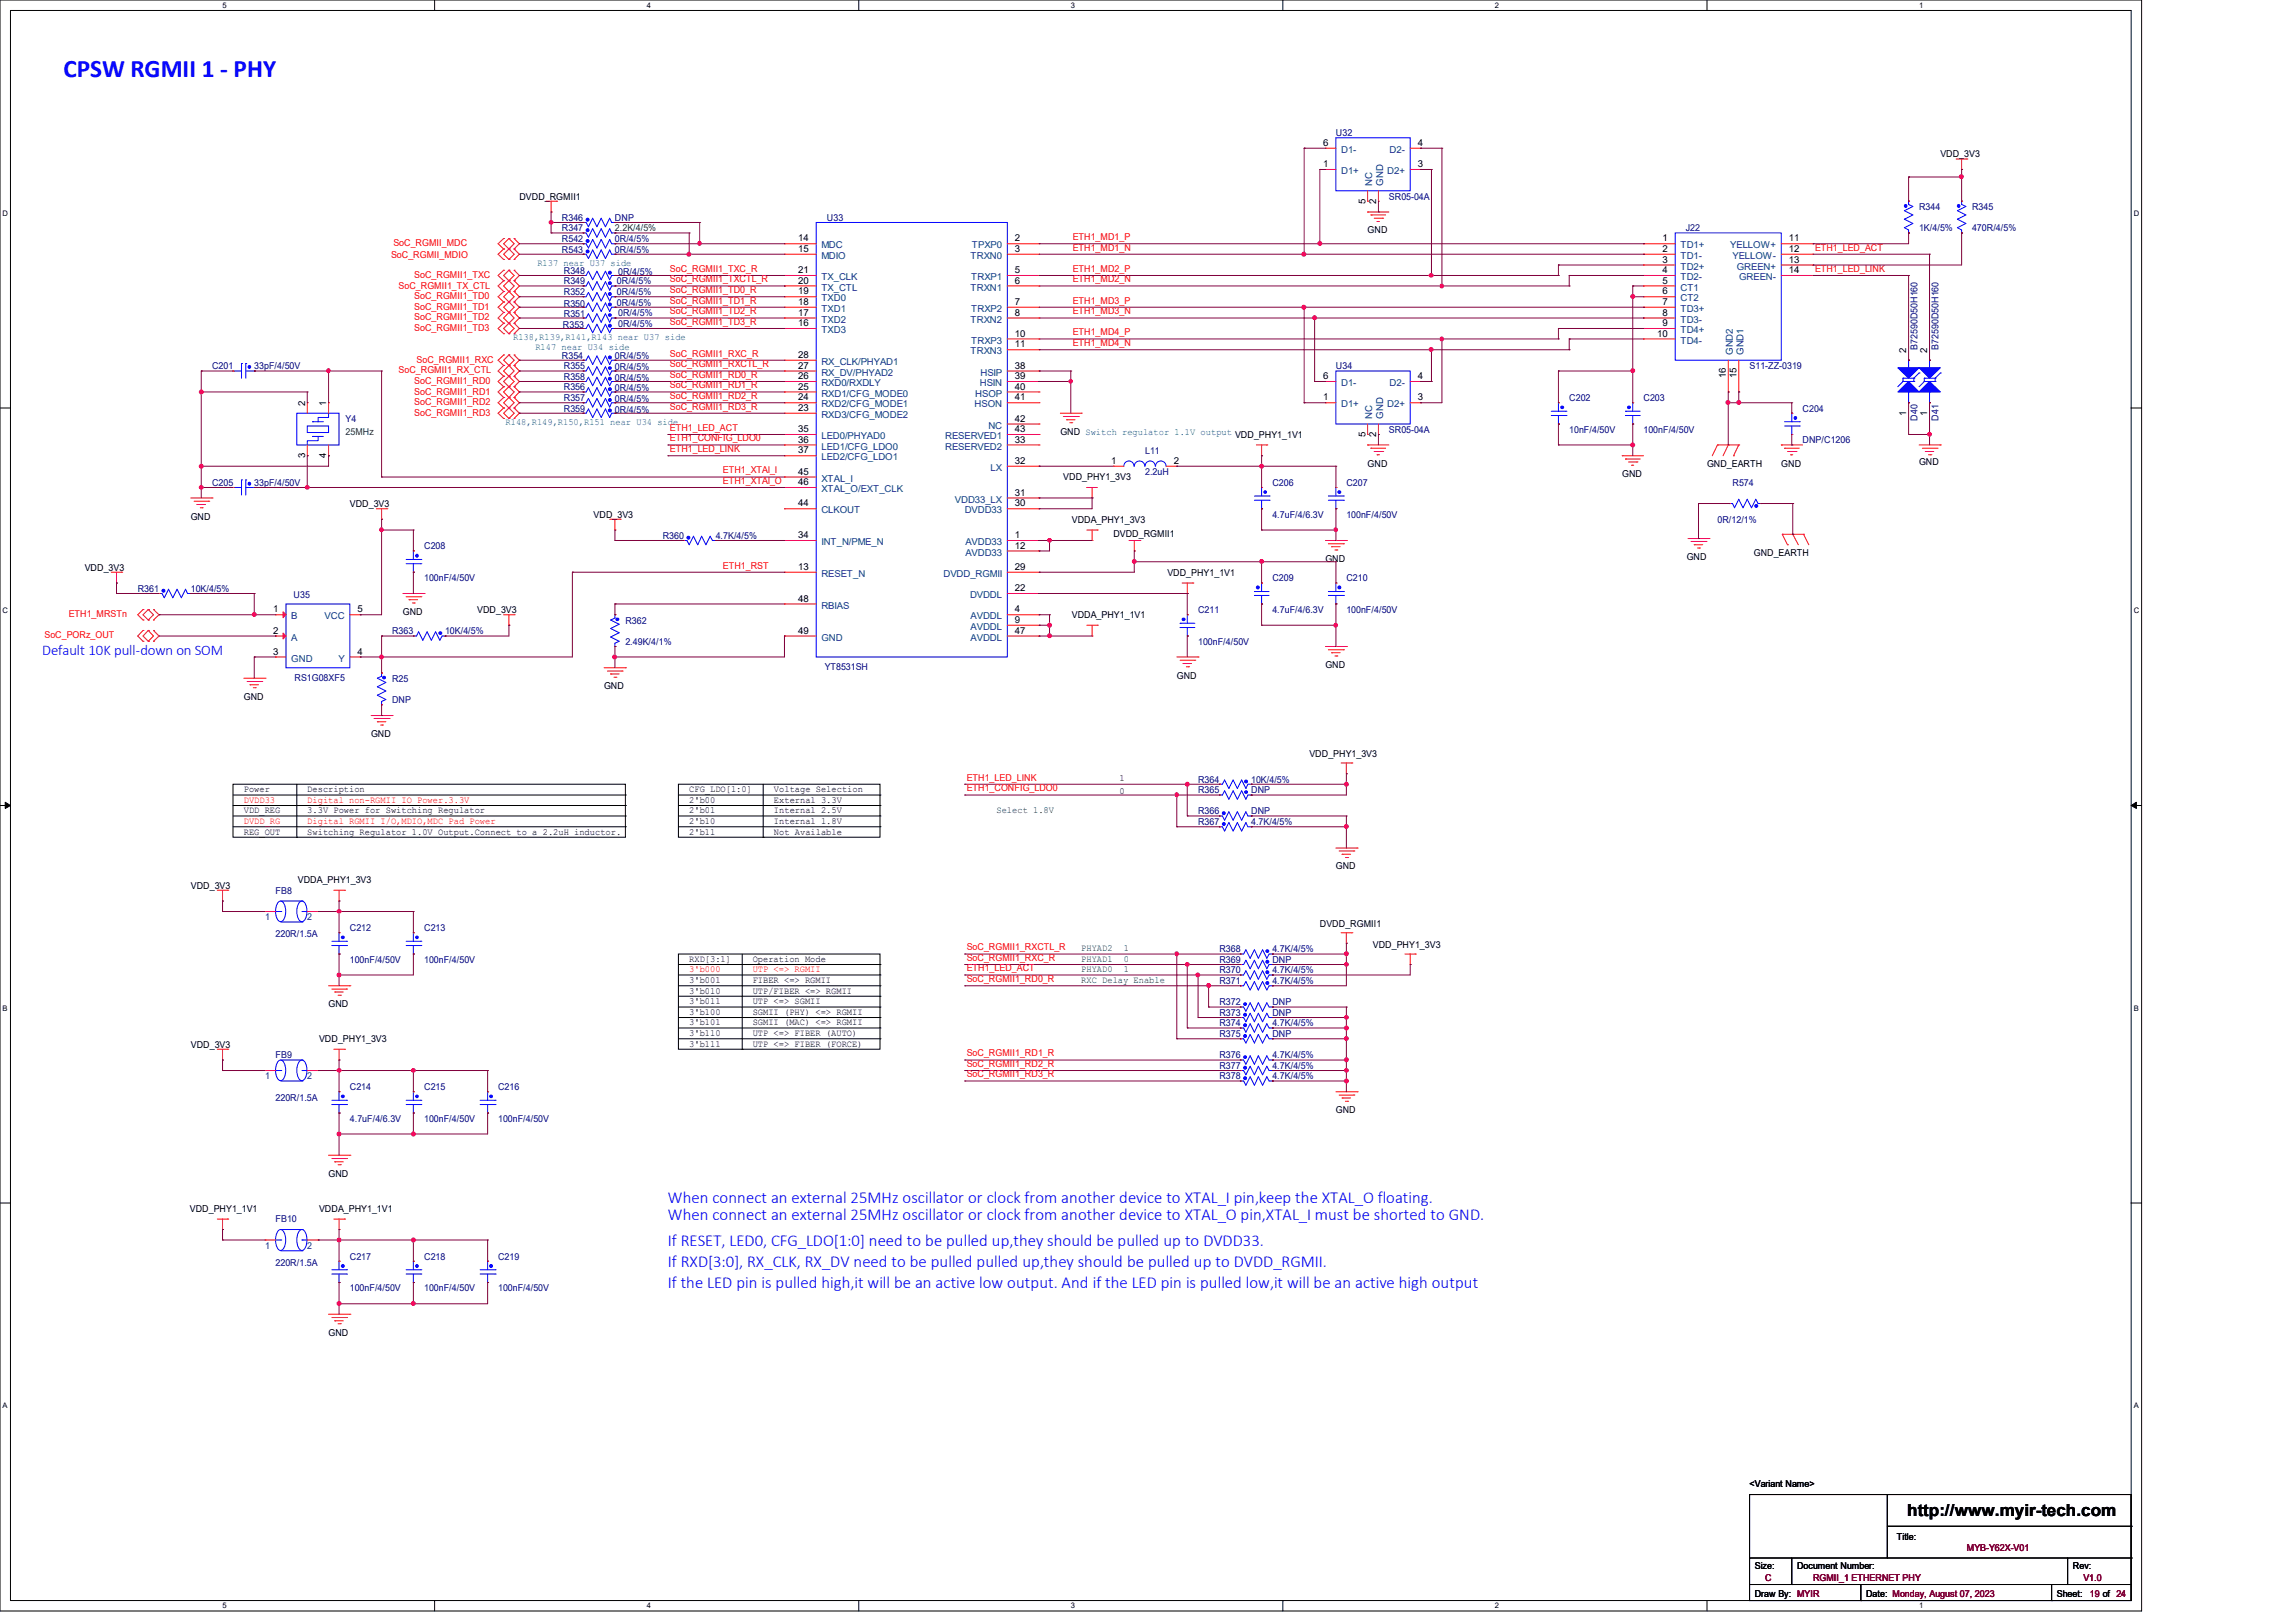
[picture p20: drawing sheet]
<svg xmlns="http://www.w3.org/2000/svg" width="297mm" height="210mm" viewBox="0 0 297 210" stroke-linecap="round" stroke-linejoin="round" font-family="sans-serif">
<defs><g id="words">
<text font-size="3.3" fill="#00f" x="8.2" y="9.9">CPSW RGMII 1 - PHY</text>
<g font-size="2.2" fill="#00f">
<text x="86.4" y="155.7">When connect an external 25MHz oscillator or clock from another device to XTAL_I pin,keep the XTAL_O floating.</text>
<text x="86.4" y="157.8">When connect an external 25MHz oscillator or clock from another device to XTAL_O pin,XTAL_I must be shorted to GND.</text>
<text x="86.4" y="161.2">If RESET, LED0, CFG_LDO[1:0] need to be pulled up,they should be pulled up to DVDD33.</text>
<text x="86.4" y="166.7">If the LED pin is pulled high,it will be an active low output. And if the LED pin is pulled low,it will be an active high output</text>
<text x="86.4" y="163.9">If RXD[3:0], RX_CLK, RX_DV need to be pulled pulled up,they should be pulled up to DVDD_RGMII.</text>
</g>
<text font-size="2.2" x="246.7" y="196.2">http://www.myir-tech.com</text>
<text font-size="1.9" fill="#00f" x="5.5" y="84.8">Default 10K pull-down on SOM</text>
<g font-size="1.2" fill="#000080">
<text x="172.8" y="17.6">U32</text>
<text x="72.7" y="29.9">R347</text>
<text x="72.7" y="28.6">R346</text>
<text x="79.5" y="28.6">DNP</text>
<text x="107" y="28.6">U33</text>
<text x="179.7" y="25.8">SR05-04A</text>
<text x="218.1" y="29.9">J22</text>
<text x="248.2" y="27.2">R344</text>
<text x="248.2" y="29.9">1K/4/5%</text>
<text x="255.1" y="27.2">R345</text>
<text x="255.1" y="29.9">470R/4/5%</text>
<text x="72.7" y="31.3">R542</text>
<text x="72.7" y="32.7">R543</text>
<text x="72.9" y="35.4">R348</text>
<text x="79.5" y="31.3">0R/4/5%</text>
<text x="79.5" y="32.7">0R/4/5%</text>
<text x="80" y="35.6">0R/4/5%</text>
<text x="72.9" y="41">R351</text>
<text x="72.9" y="39.7">R350</text>
<text x="72.9" y="36.8">R349</text>
<text x="72.9" y="38.1">R352</text>
<text x="79.8" y="39.5">0R/4/5%</text>
<text x="79.8" y="36.8">0R/4/5%</text>
<text x="79.8" y="38.1">0R/4/5%</text>
<text x="80" y="40.9">0R/4/5%</text>
<text x="27.4" y="47.8">C201</text>
<text x="32.9" y="47.8">33pF/4/50V</text>
<text x="72.7" y="46.4">R354</text>
<text x="72.8" y="42.4">R353</text>
<text x="72.9" y="47.8">R355</text>
<text x="79.5" y="47.9">0R/4/5%</text>
<text x="79.5" y="46.4">0R/4/5%</text>
<text x="80" y="42.3">0R/4/5%</text>
<text x="172.8" y="47.8">U34</text>
<text x="226.3" y="47.8">S11-ZZ-0319</text>
<text x="248" y="45.3" transform="rotate(-90 248 45.3)">B72590D50H160</text>
<text x="250.7" y="45.3" transform="rotate(-90 250.7 45.3)">B72590D50H160</text>
<text x="72.9" y="51.9">R357</text>
<text x="72.9" y="50.5">R356</text>
<text x="72.9" y="53.3">R359</text>
<text x="72.9" y="49.1">R358</text>
<text x="79.5" y="52">0R/4/5%</text>
<text x="79.5" y="50.6">0R/4/5%</text>
<text x="79.5" y="53.4">0R/4/5%</text>
<text x="79.5" y="49.3">0R/4/5%</text>
<text x="203" y="51.9">C202</text>
<text x="212.6" y="51.9">C203</text>
<text x="233.2" y="53.3">C204</text>
<text x="44.7" y="54.6">Y4</text>
<text x="148.1" y="58.7">L11</text>
<text x="179.7" y="56">SR05-04A</text>
<text x="203" y="56">10nF/4/50V</text>
<text x="212.6" y="56">100nF/4/50V</text>
<text x="233.2" y="57.4">DNP/C1206</text>
<text x="248" y="54.4" transform="rotate(-90 248 54.4)">D40</text>
<text x="250.7" y="54.4" transform="rotate(-90 250.7 54.4)">D41</text>
<text x="27.4" y="62.9">C205</text>
<text x="32.9" y="62.9">33pF/4/50V</text>
<text x="148.1" y="61.5">2.2uH</text>
<text x="164.6" y="62.9">C206</text>
<text x="174.2" y="62.9">C207</text>
<text x="224.1" y="62.9">R574</text>
<text x="54.9" y="71.1">C208</text>
<text x="85.7" y="69.7">R360</text>
<text x="92.6" y="69.7">4.7K/4/5%</text>
<text x="164.6" y="67">4.7uF/4/6.3V</text>
<text x="174.2" y="67">100nF/4/50V</text>
<text x="222.2" y="67.6">0R/12/1%</text>
<text x="17.8" y="76.6">R361</text>
<text x="24.7" y="76.6">10K/4/5%</text>
<text x="38" y="77.4">U35</text>
<text x="54.9" y="75.2">100nF/4/50V</text>
<text x="164.6" y="75.2">C209</text>
<text x="174.2" y="75.2">C210</text>
<text x="50.7" y="82">R363</text>
<text x="57.6" y="82">10K/4/5%</text>
<text x="80.9" y="80.7">R362</text>
<text x="80.9" y="83.4">2.49K/4/1%</text>
<text x="155" y="79.3">C211</text>
<text x="155" y="83.4">100nF/4/50V</text>
<text x="164.6" y="79.3">4.7uF/4/6.3V</text>
<text x="174.2" y="79.3">100nF/4/50V</text>
<text x="38.1" y="88.1">RS1G08XF5</text>
<text x="50.7" y="88.2">R25</text>
<text x="106.7" y="86.7">YT8531SH</text>
<text x="50.7" y="91">DNP</text>
<text x="155" y="101.3">R364</text>
<text x="161.8" y="101.3">10K/4/5%</text>
<text x="155" y="102.6">R365</text>
<text x="155" y="106.7">R367</text>
<text x="155" y="105.4">R366</text>
<text x="161.8" y="102.6">DNP</text>
<text x="161.8" y="106.7">4.7K/4/5%</text>
<text x="161.8" y="105.4">DNP</text>
<text x="35.6" y="115.7">FB8</text>
<text x="35.6" y="121.3">220R/1.5A</text>
<text x="45.3" y="120.4">C212</text>
<text x="45.3" y="124.6">100nF/4/50V</text>
<text x="54.9" y="120.4">C213</text>
<text x="54.9" y="124.6">100nF/4/50V</text>
<text x="157.7" y="123.2">R368</text>
<text x="157.7" y="124.6">R369</text>
<text x="157.7" y="125.9">R370</text>
<text x="164.6" y="123.2">4.7K/4/5%</text>
<text x="164.6" y="124.6">DNP</text>
<text x="164.6" y="125.9">4.7K/4/5%</text>
<text x="157.7" y="130">R372</text>
<text x="157.7" y="131.4">R373</text>
<text x="157.7" y="127.3">R371</text>
<text x="164.6" y="130">DNP</text>
<text x="164.6" y="131.4">DNP</text>
<text x="164.6" y="127.3">4.7K/4/5%</text>
<text x="35.6" y="136.9">FB9</text>
<text x="157.7" y="134.2">R375</text>
<text x="157.7" y="136.9">R376</text>
<text x="157.7" y="132.8">R374</text>
<text x="164.6" y="134.2">DNP</text>
<text x="164.6" y="136.9">4.7K/4/5%</text>
<text x="164.6" y="132.8">4.7K/4/5%</text>
<text x="35.6" y="142.4">220R/1.5A</text>
<text x="45.3" y="141">C214</text>
<text x="54.9" y="141">C215</text>
<text x="64.4" y="141">C216</text>
<text x="157.7" y="139.7">R378</text>
<text x="157.7" y="138.3">R377</text>
<text x="164.6" y="139.7">4.7K/4/5%</text>
<text x="164.6" y="138.3">4.7K/4/5%</text>
<text x="45.3" y="145.2">4.7uF/4/6.3V</text>
<text x="54.9" y="145.2">100nF/4/50V</text>
<text x="64.4" y="145.2">100nF/4/50V</text>
<text x="35.6" y="158.2">FB10</text>
<text x="35.6" y="163.8">220R/1.5A</text>
<text x="45.3" y="163">C217</text>
<text x="45.3" y="167.1">100nF/4/50V</text>
<text x="54.9" y="163">C218</text>
<text x="54.9" y="167.1">100nF/4/50V</text>
<text x="64.4" y="163">C219</text>
<text x="64.4" y="167.1">100nF/4/50V</text>
</g>
<g font-size="1.2">
<text x="171.2" y="21.6">1</text>
<text x="171.2" y="18.9">6</text>
<text x="183.4" y="21.6">3</text>
<text x="183.4" y="18.9">4</text>
<text x="251" y="20.3">VDD_3V3</text>
<text x="67.2" y="25.8">DVDD_RGMII1</text>
<text x="176.6" y="26.3" transform="rotate(-90 176.6 26.3)">5</text>
<text x="178" y="26.3" transform="rotate(-90 178 26.3)">2</text>
<text x="103.3" y="31.2">14</text>
<text x="103.3" y="32.6">15</text>
<text x="103.3" y="35.3">21</text>
<text x="131.3" y="31.2">2</text>
<text x="131.3" y="32.6">3</text>
<text x="131.3" y="35.3">5</text>
<text x="176.9" y="30.2">GND</text>
<text x="215.1" y="31.2">1</text>
<text x="215.1" y="32.6">2</text>
<text x="215.1" y="34">3</text>
<text x="215.1" y="35.3">4</text>
<text x="231.4" y="35.3">14</text>
<text x="231.4" y="34">13</text>
<text x="231.4" y="32.6">12</text>
<text x="231.4" y="31.2">11</text>
<text x="103.3" y="40.9">17</text>
<text x="103.3" y="38.1">19</text>
<text x="103.3" y="36.7">20</text>
<text x="103.3" y="39.5">18</text>
<text x="131.3" y="36.7">6</text>
<text x="131.3" y="39.5">7</text>
<text x="131.3" y="40.9">8</text>
<text x="215.1" y="36.7">5</text>
<text x="215.1" y="38.1">6</text>
<text x="215.1" y="39.5">7</text>
<text x="215.1" y="40.9">8</text>
<text x="103.3" y="42.2">16</text>
<text x="103.3" y="47.7">27</text>
<text x="103.3" y="46.3">28</text>
<text x="131.3" y="43.6">10</text>
<text x="131.3" y="45">11</text>
<text x="131.3" y="47.7">38</text>
<text x="214.4" y="43.6">10</text>
<text x="215.1" y="42.2">9</text>
<text x="246.6" y="45.6" transform="rotate(-90 246.6 45.6)">2</text>
<text x="249.3" y="45.6" transform="rotate(-90 249.3 45.6)">2</text>
<text x="39.5" y="52.5" transform="rotate(-90 39.5 52.5)">2</text>
<text x="42.2" y="52.5" transform="rotate(-90 42.2 52.5)">1</text>
<text x="103.3" y="53.2">23</text>
<text x="103.3" y="51.8">24</text>
<text x="103.3" y="50.4">25</text>
<text x="103.3" y="49.1">26</text>
<text x="131.3" y="49.1">39</text>
<text x="131.3" y="50.4">40</text>
<text x="131.3" y="51.8">41</text>
<text x="171.2" y="51.8">1</text>
<text x="171.2" y="49.1">6</text>
<text x="183.4" y="51.8">3</text>
<text x="183.4" y="49.1">4</text>
<text x="223.3" y="48.9" transform="rotate(-90 223.3 48.9)">16</text>
<text x="224.6" y="48.9" transform="rotate(-90 224.6 48.9)">15</text>
<text x="246.6" y="53.8" transform="rotate(-90 246.6 53.8)">1</text>
<text x="249.3" y="53.8" transform="rotate(-90 249.3 53.8)">1</text>
<text x="39.5" y="59.2" transform="rotate(-90 39.5 59.2)">3</text>
<text x="42.2" y="59.2" transform="rotate(-90 42.2 59.2)">4</text>
<text x="103.3" y="55.9">35</text>
<text x="103.3" y="57.3">36</text>
<text x="103.3" y="58.7">37</text>
<text x="131.3" y="57.3">33</text>
<text x="131.3" y="54.6">42</text>
<text x="131.3" y="55.9">43</text>
<text x="137.2" y="56.3">GND Switch regulator 1.1V output</text>
<text x="159.8" y="56.7">VDD_PHY1_1V1</text>
<text x="176.6" y="56.5" transform="rotate(-90 176.6 56.5)">5</text>
<text x="178" y="56.5" transform="rotate(-90 178 56.5)">2</text>
<text x="45.3" y="65.6">VDD_3V3</text>
<text x="103.3" y="65.5">44</text>
<text x="103.3" y="61.4">45</text>
<text x="103.3" y="62.8">46</text>
<text x="131.3" y="65.5">30</text>
<text x="131.3" y="64.1">31</text>
<text x="131.3" y="60">32</text>
<text x="137.5" y="62.1">VDD_PHY1_3V3</text>
<text x="143.7" y="60">1</text>
<text x="151.8" y="60">2</text>
<text x="176.9" y="60.4">GND</text>
<text x="209.8" y="61.8">GND</text>
<text x="220.8" y="60.4">GND_EARTH</text>
<text x="230.4" y="60.4">GND</text>
<text x="248.2" y="60.1">GND</text>
<text x="24.7" y="67.2">GND</text>
<text x="76.8" y="67">VDD_3V3</text>
<text x="103.3" y="69.6">34</text>
<text x="131.3" y="69.6">1</text>
<text x="131.3" y="71">12</text>
<text x="138.6" y="67.6">VDDA_PHY1_3V3</text>
<text x="144" y="69.4">DVDD_RGMII1</text>
<text x="226.9" y="71.9">GND_EARTH</text>
<text x="11" y="73.8">VDD_3V3</text>
<text x="103.3" y="73.7">13</text>
<text x="103.3" y="77.9">48</text>
<text x="131.3" y="76.5">22</text>
<text x="131.3" y="73.7">29</text>
<text x="151" y="74.5">VDD_PHY1_1V1</text>
<text x="171.4" y="72.7">GN</text>
<text x="173.2" y="72.7">D</text>
<text x="218.2" y="72.4">GND</text>
<text x="35.3" y="79.2">1</text>
<text x="35.3" y="82">2</text>
<text x="46.2" y="79.2">5</text>
<text x="52.1" y="79.6">GND</text>
<text x="61.7" y="79.3">VDD_3V3</text>
<text x="103.3" y="82">49</text>
<text x="131.3" y="79.2">4</text>
<text x="131.3" y="80.6">9</text>
<text x="131.3" y="82">47</text>
<text x="138.6" y="80">VDDA_PHY1_1V1</text>
<text x="35.3" y="84.7">3</text>
<text x="46.2" y="84.7">4</text>
<text x="78.1" y="89.2">GND</text>
<text x="152.2" y="87.8">GND</text>
<text x="171.4" y="86.4">GND</text>
<text x="31.5" y="90.6">GND</text>
<text x="48" y="95.3">GND</text>
<text x="144.8" y="101">1</text>
<text x="169.4" y="98">VDD_PHY1_3V3</text>
<text x="31.5" y="102.5">Power</text>
<text x="31.5" y="108">REG_OUT</text>
<text x="31.5" y="105.2">VDD_REG</text>
<text x="39.8" y="108">Switching Regulator 1.0V Output.Connect to a 2.2uH inductor.</text>
<text x="39.8" y="105.2">3.3V Power for Switching Regulator</text>
<text x="39.8" y="102.5">Description</text>
<text x="89.2" y="108">2'b11</text>
<text x="89.2" y="103.9">2'b00</text>
<text x="89.2" y="105.2">2'b01</text>
<text x="89.2" y="106.6">2'b10</text>
<text x="89.2" y="102.5">CFG_LDO[1:0]</text>
<text x="100.1" y="105.2">Internal 2.5V</text>
<text x="100.1" y="106.6">Internal 1.8V</text>
<text x="100.1" y="102.5">Voltage Selection</text>
<text x="100.1" y="108">Not Available</text>
<text x="100.1" y="103.9">External 3.3V</text>
<text x="144.8" y="102.8">0</text>
<text x="172.8" y="112.5">GND</text>
<text x="24.7" y="115">VDD_3V3</text>
<text x="38.5" y="114.3">VDDA_PHY1_3V3</text>
<text x="170.7" y="119.9">DVDD_RGMII1</text>
<text x="89.2" y="124.5">RXD[3:1]</text>
<text x="97.4" y="124.5">Operation Mode</text>
<text x="177.6" y="122.6">VDD_PHY1_3V3</text>
<text x="42.5" y="130.3">GND</text>
<text x="89.2" y="129.9">3'b011</text>
<text x="89.2" y="128.6">3'b010</text>
<text x="89.2" y="127.2">3'b001</text>
<text x="89.2" y="131.3">3'b100</text>
<text x="97.4" y="127.2">FIBER &lt;=&gt; RGMII</text>
<text x="97.4" y="128.6">UTP/FIBER &lt;=&gt; RGMII</text>
<text x="97.4" y="129.9">UTP &lt;=&gt; SGMII</text>
<text x="97.4" y="131.3">SGMII (PHY) &lt;=&gt; RGMII</text>
<text x="24.7" y="135.6">VDD_3V3</text>
<text x="41.3" y="134.9">VDD_PHY1_3V3</text>
<text x="89.2" y="134">3'b110</text>
<text x="89.2" y="135.4">3'b111</text>
<text x="89.2" y="132.7">3'b101</text>
<text x="97.4" y="135.4">UTP &lt;=&gt; FIBER (FORCE)</text>
<text x="97.4" y="132.7">SGMII (MAC) &lt;=&gt; RGMII</text>
<text x="97.4" y="134">UTP &lt;=&gt; FIBER (AUTO)</text>
<text x="172.8" y="144.1">GND</text>
<text x="42.5" y="152.3">GND</text>
<text x="24.6" y="156.8">VDD_PHY1_1V1</text>
<text x="41.3" y="156.8">VDDA_PHY1_1V1</text>
<text x="42.5" y="172.8">GND</text>
<text x="226.3" y="192.4">&lt;Variant Name&gt;</text>
<text x="227" y="203">Size:</text>
<text x="232.5" y="203">Document Number:</text>
<text x="245.4" y="199.3">Title:</text>
<text x="268.1" y="203">Rev:</text>
<text x="227" y="206.6">Draw By: MYIR</text>
<text x="241.4" y="206.6">Date: Monday, August 07, 2023</text>
<text x="266.1" y="206.6">Sheet:</text>
</g>
<g font-size="1.2" fill="#004080">
<text x="173.5" y="22.5">D1+</text>
<text x="173.5" y="19.8">D1-</text>
<text x="179.5" y="22.5">D2+</text>
<text x="179.7" y="19.8">D2-</text>
<text x="177.5" y="24" transform="rotate(-90 177.5 24)">NC</text>
<text x="178.9" y="24" transform="rotate(-90 178.9 24)">GND</text>
<text x="106.3" y="32.1">MDC</text>
<text x="106.3" y="33.5">MDIO</text>
<text x="125.6" y="33.5">TRXN0</text>
<text x="125.7" y="32.1">TPXP0</text>
<text x="217.4" y="32.1">TD1+</text>
<text x="217.4" y="33.5">TD1-</text>
<text x="217.4" y="34.9">TD2+</text>
<text x="223.8" y="32.1">YELLOW+</text>
<text x="224.1" y="33.5">YELLOW-</text>
<text x="224.7" y="34.9">GREEN+</text>
<text x="106.3" y="41.7">TXD2</text>
<text x="106.3" y="39">TXD0</text>
<text x="106.3" y="37.6">TX_CTL</text>
<text x="106.3" y="36.2">TX_CLK</text>
<text x="106.3" y="40.3">TXD1</text>
<text x="125.6" y="37.6">TRXN1</text>
<text x="125.6" y="41.7">TRXN2</text>
<text x="125.6" y="36.2">TRXP1</text>
<text x="125.6" y="40.3">TRXP2</text>
<text x="217.4" y="36.2">TD2-</text>
<text x="217.4" y="37.6">CT1</text>
<text x="217.4" y="39">CT2</text>
<text x="217.4" y="40.3">TD3+</text>
<text x="217.4" y="41.7">TD3-</text>
<text x="225" y="36.2">GREEN-</text>
<text x="106.3" y="43.1">TXD3</text>
<text x="106.3" y="47.2">RX_CLK/PHYAD1</text>
<text x="125.6" y="45.8">TRXN3</text>
<text x="125.6" y="44.4">TRXP3</text>
<text x="217.4" y="43.1">TD4+</text>
<text x="217.4" y="44.4">TD4-</text>
<text x="224.2" y="45.9" transform="rotate(-90 224.2 45.9)">GND2</text>
<text x="225.5" y="45.9" transform="rotate(-90 225.5 45.9)">GND1</text>
<text x="106.3" y="52.7">RXD2/CFG_MODE1</text>
<text x="106.3" y="51.3">RXD1/CFG_MODE0</text>
<text x="106.3" y="50">RXD0/RXDLY</text>
<text x="106.3" y="48.6">RX_DV/PHYAD2</text>
<text x="126.1" y="52.7">HSON</text>
<text x="126.2" y="51.3">HSOP</text>
<text x="126.7" y="50">HSIN</text>
<text x="126.8" y="48.6">HSIP</text>
<text x="173.5" y="52.7">D1+</text>
<text x="173.5" y="50">D1-</text>
<text x="179.5" y="52.7">D2+</text>
<text x="179.7" y="50">D2-</text>
<text x="106.3" y="54.1">RXD3/CFG_MODE2</text>
<text x="106.3" y="56.8">LED0/PHYAD0</text>
<text x="106.3" y="58.2">LED1/CFG_LDO0</text>
<text x="106.3" y="59.6">LED2/CFG_LDO1</text>
<text x="122.3" y="58.2">RESERVED2</text>
<text x="122.3" y="56.8">RESERVED1</text>
<text x="127.8" y="55.5">NC</text>
<text x="177.5" y="54.2" transform="rotate(-90 177.5 54.2)">NC</text>
<text x="178.9" y="54.2" transform="rotate(-90 178.9 54.2)">GND</text>
<text x="106.3" y="62.3">XTAL_I</text>
<text x="106.3" y="63.7">XTAL_O/EXT_CLK</text>
<text x="123.5" y="65">VDD33_LX</text>
<text x="128.1" y="60.9">LX</text>
<text x="106.3" y="70.5">INT_N/PME_N</text>
<text x="106.3" y="66.4">CLKOUT</text>
<text x="124.8" y="66.4">DVDD33</text>
<text x="124.9" y="70.5">AVDD33</text>
<text x="124.9" y="71.9">AVDD33</text>
<text x="106.3" y="74.6">RESET_N</text>
<text x="122" y="74.6">DVDD_RGMII</text>
<text x="125.5" y="77.4">DVDDL</text>
<text x="37.7" y="80.1">B</text>
<text x="37.7" y="82.9">A</text>
<text x="42" y="80.1">VCC</text>
<text x="106.3" y="78.7">RBIAS</text>
<text x="106.3" y="82.9">GND</text>
<text x="125.6" y="80.1">AVDDL</text>
<text x="125.6" y="81.5">AVDDL</text>
<text x="125.6" y="82.9">AVDDL</text>
<text x="37.7" y="85.6">GND</text>
<text x="43.8" y="85.6">Y</text>
<text x="34.3" y="119.1">1</text>
<text x="39.8" y="119.1">2</text>
<text x="34.3" y="139.7">1</text>
<text x="39.8" y="139.7">2</text>
<text x="34.3" y="161.6">1</text>
<text x="39.8" y="161.6">2</text>
</g>
<g font-size="1.2" fill="#008000">
<text x="79.5" y="29.9">2.2K/4/5%</text>
<text x="44.7" y="56.3">25MHz</text>
<text x="128.9" y="105.2">Select 1.8V</text>
<text x="139.9" y="123.1">PHYAD2</text>
<text x="139.9" y="124.5">PHYAD1</text>
<text x="139.9" y="125.8">PHYAD0</text>
<text x="145.4" y="123.1">1</text>
<text x="145.4" y="125.8">1</text>
<text x="145.4" y="124.5">0</text>
<text x="139.9" y="127.2">RXC Delay Enable</text>
</g>
<g font-size="1.2" fill="#f00">
<text x="50.6" y="33.4">SoC_RGMII_MDIO</text>
<text x="50.9" y="31.8">SoC_RGMII_MDC</text>
<text x="53.6" y="36">SoC_RGMII1_TXC</text>
<text x="86.7" y="35.2">SoC_RGMII1_TXC_R</text>
<text x="138.8" y="31.1">ETH1_MD1_P</text>
<text x="138.8" y="32.4">ETH1_MD1_N</text>
<text x="138.8" y="35.2">ETH1_MD2_P</text>
<text x="234.8" y="35.2">ETH1_LED_LINK</text>
<text x="234.8" y="32.4">ETH1_LED_ACT</text>
<text x="51.6" y="37.3">SoC_RGMII1_TX_CTL</text>
<text x="53.6" y="41.4">SoC_RGMII1_TD2</text>
<text x="53.6" y="40.1">SoC_RGMII1_TD1</text>
<text x="53.6" y="38.7">SoC_RGMII1_TD0</text>
<text x="86.7" y="37.9">SoC_RGMII1_TD0_R</text>
<text x="86.7" y="39.3">SoC_RGMII1_TD1_R</text>
<text x="86.7" y="40.7">SoC_RGMII1_TD2_R</text>
<text x="86.7" y="36.5">SoC_RGMII1_TXCTL_R</text>
<text x="138.8" y="36.5">ETH1_MD2_N</text>
<text x="138.8" y="39.3">ETH1_MD3_P</text>
<text x="138.8" y="40.7">ETH1_MD3_N</text>
<text x="53.6" y="42.8">SoC_RGMII1_TD3</text>
<text x="53.9" y="46.9">SoC_RGMII1_RXC</text>
<text x="86.7" y="42">SoC_RGMII1_TD3_R</text>
<text x="86.7" y="46.1">SoC_RGMII1_RXC_R</text>
<text x="86.7" y="47.5">SoC_RGMII1_RXCTL_R</text>
<text x="138.8" y="43.4">ETH1_MD4_P</text>
<text x="138.8" y="44.8">ETH1_MD4_N</text>
<text x="51.6" y="48.3">SoC_RGMII1_RX_CTL</text>
<text x="53.6" y="53.8">SoC_RGMII1_RD3</text>
<text x="53.6" y="52.4">SoC_RGMII1_RD2</text>
<text x="53.6" y="51.1">SoC_RGMII1_RD1</text>
<text x="53.6" y="49.7">SoC_RGMII1_RD0</text>
<text x="86.7" y="48.9">SoC_RGMII1_RD0_R</text>
<text x="86.7" y="50.2">SoC_RGMII1_RD1_R</text>
<text x="86.7" y="51.6">SoC_RGMII1_RD2_R</text>
<text x="86.7" y="53">SoC_RGMII1_RD3_R</text>
<text x="86.7" y="55.8">ETH1_LED_ACT</text>
<text x="86.7" y="57.1">ETH1_CONFIG_LDO0</text>
<text x="86.7" y="58.5">ETH1_LED_LINK</text>
<text x="93.5" y="61.3">ETH1_XTAl_I</text>
<text x="93.5" y="62.6">ETH1_XTAl_O</text>
<text x="93.5" y="73.6">ETH1_RST</text>
<text x="5.8" y="82.6">SoC_PORz_OUT</text>
<text x="8.9" y="79.8">ETH1_MRSTn</text>
<text x="125.1" y="101">ETH1_LED_LINK</text>
<text x="31.5" y="103.9">DVDD33</text>
<text x="31.5" y="106.6">DVDD_RG</text>
<text x="39.8" y="106.6">Digital RGMII I/O,MDIO,MDC Pad Power</text>
<text x="39.8" y="103.9">Digital non-RGMII IO Power.3.3V</text>
<text x="125.1" y="102.4">ETH1_CONFIG_LDO0</text>
<text x="89.2" y="125.8">3'b000</text>
<text x="97.4" y="125.8">UTP &lt;=&gt; RGMII</text>
<text x="125.1" y="123">SoC_RGMII1_RXCTL_R</text>
<text x="125.1" y="124.3">SoC_RGMII1_RXC_R</text>
<text x="125.1" y="125.7">ETH1_LED_ACT</text>
<text x="125.1" y="127.1">SoC_RGMII1_RD0_R</text>
<text x="125.1" y="136.7">SoC_RGMII1_RD1_R</text>
<text x="125.1" y="138">SoC_RGMII1_RD2_R</text>
<text x="125.1" y="139.4">SoC_RGMII1_RD3_R</text>
</g>
<g font-size="1.2" fill="#008080">
<text x="69.5" y="34.5">R137 near U37 side</text>
<text x="66.4" y="43.9">R138,R139,R141,R143 near U37 side</text>
<text x="69.3" y="45.3">R147 near U34 side</text>
<text x="65.4" y="55">R148,R149,R150,R151 near U34 side</text>
</g>
<g font-size="1.2" fill="#800000">
<text x="254.4" y="200.7">MYB-Y62X-V01</text>
<text x="228.3" y="204.6">C</text>
<text x="234.5" y="204.6">RGMII_1 ETHERNET PHY</text>
<text x="269.5" y="204.6">V1.0</text>
<text x="270.3" y="206.6">19 of 24</text>
</g>
<g font-size="1">
<text x="28.8" y="1">5</text>
<text x="83.7" y="1">4</text>
<text x="138.5" y="1">3</text>
<text x="193.4" y="1">2</text>
<text x="248.2" y="1">1</text>
<text x=".3" y="27.9">D</text>
<text x="276" y="27.9">D</text>
<text x=".3" y="79.4">C</text>
<text x="276" y="79.4">C</text>
<text x=".3" y="130.8">B</text>
<text x="276" y="130.8">B</text>
<text x=".3" y="182.2">A</text>
<text x="276" y="182.2">A</text>
<text x="28.8" y="208.1">5</text>
<text x="83.7" y="208.1">4</text>
<text x="138.5" y="208.1">3</text>
<text x="193.4" y="208.1">2</text>
<text x="248.2" y="208.1">1</text>
</g>
</g></defs>
<g fill="none" stroke="#000" stroke-width=".13">
<path d="M0 0h277v208.4h-277zM1.4 1.4h274.3v205.7h-274.3zM56.2 0v1.4M111.1 0v1.4M165.9 0v1.4M220.8 0v1.4M0 52.8h1.4M275.7 52.8h1.3M0 104.2h1.4M.7 103.8l.7 .4-.7 .4zM30.1 101.5h50.8v6.8h-50.8zM30.1 104.2h50.8"/>
<path d="M30.1 102.9h50.8M30.1 105.6h50.8M30.1 107h50.8M38.4 108.3h.1M38.4 101.5v6.8M80.9 102.9h.1M80.9 104.2h.1M80.9 105.6h.1M80.9 107h.1M87.8 101.5h26v6.8h-26zM87.8 104.2h26M87.8 102.9h26"/>
<path d="M87.8 105.6h26M87.8 107h26M98.7 108.3h.1M98.7 101.5v6.8M113.8 102.9h.1M113.8 104.2h.1M113.8 105.6h.1M113.8 107h.1M275.7 104.2l.7-.4v.8zM275.7 104.2h1.3M87.8 123.4h26v12.4h-26zM87.8 124.8h26"/>
<path d="M87.8 126.2h26M87.8 127.6h26M87.8 128.9h26M87.8 130.3h26M87.8 131.7h26M87.8 133h26M87.8 134.4h26M96 135.8h.1M96 123.4v12.4M113.8 124.8h.1M113.8 126.2h.1M113.8 127.6h.1"/>
<path d="M113.8 128.9h.1M113.8 130.3h.1M113.8 131.7h.1M113.8 133h.1M113.8 134.4h.1M0 155.7h1.4M275.7 155.7h1.3M226.3 193.4h49.4v13.7h-49.4zM244.1 193.4h.1M244.1 193.4v8.2M244.1 197.5h31.6M275.7 197.5h.1"/>
<path d="M56.2 207.1v1.3M111.1 207.1v1.3M165.9 207.1v1.3M220.8 207.1v1.3M226.3 205h.1M226.3 205h49.4M226.3 201.6h49.4M231.8 205h.1M231.8 201.6v3.4M240.7 207.1h.1M240.7 205v2.1M265.4 207.1h.1"/>
<path d="M265.4 205v2.1M267.5 205h.1M267.5 201.6v3.4M275.7 201.6h.1"/>
</g>
<path d="M.7 103.8l.7 .4-.7 .4zM275.7 104.2l.7-.4v.8z" fill="#000"/>
<g fill="none" stroke="#f00" stroke-width=".13">
<path d="M65.2 39.1h.1M65.2 37.7h.1M65.2 36.3h.1M65.2 35h.1M65.2 32.2h.1M65.2 30.9h.1M65.2 33.6h.1M65.2 36.3l-.8 .7 .8 .7M65.2 39.1l-.8 .7 .8 .6M65.2 37.7l-.8 .7 .8 .7M65.2 35l-.8 .6 .8 .7M65.2 30.9l-.8 .6 .8 .7"/>
<path d="M65.2 32.2l-.8 .7 .8 .7M65.8 39.1h.1M65.8 37.7h.1M65.8 35h.1M65.8 36.3h.1M65.8 30.9h.1M65.8 32.2h.1M65.8 33.6h.1M65.8 37.7l-.6 .7 1.3 1.4-.7 .6M65.8 37.7l.7 .7-1.3 1.4 .6 .6M65.8 35l.7 .6-1.3 1.4 .6 .7M65.8 35l-.6 .6 1.3 1.4-.7 .7"/>
<path d="M65.8 30.9l.7 .6-1.3 1.4 .6 .7M65.8 30.9l-.6 .6 1.3 1.4-.7 .7M66.5 39.1h.1M66.5 37.7h.1M66.5 36.3h.1M66.5 35h.1M66.5 32.2h.1M66.5 30.9h.1M66.5 33.6h.1M66.5 37.7l.7 .7-.7 .7M66.5 39.1l.7 .7-.7 .6M66.5 35l.7 .6-.7 .7"/>
<path d="M66.5 36.3l.7 .7-.7 .7M66.5 30.9l.7 .6-.7 .7M66.5 32.2l.7 .7-.7 .7M70.6 26h1.4M71.3 27.4h.1M71.3 26v1.4M72 26h.1M176.9 27.4h.1M176.9 27.4h2.8M177.3 27.8h.1M177.3 27.8h1.9M177.8 28.2h1.1"/>
<path d="M178.1 28.7h.1M178.1 28.7h.3M178.9 28.2h.1M253 20.6h1.4M253.7 21.9h.1M253.7 20.6v1.3M254.4 20.6h.1M65.2 54.1h.1M65.2 52.8h.1M65.2 51.4h.1M65.2 50h.1M65.2 48.7h.1"/>
<path d="M65.2 43.2h.1M65.2 41.8h.1M65.2 40.4h.1M65.2 47.3h.1M65.2 45.9h.1M65.2 50l-.8 .7 .8 .7M65.2 52.8l-.8 .7 .8 .6M65.2 51.4l-.8 .7 .8 .7M65.2 48.7l-.8 .7 .8 .6M65.2 41.8l-.8 .7 .8 .7M65.2 40.4l-.8 .7 .8 .7M65.2 45.9l-.8 .7 .8 .7"/>
<path d="M65.2 47.3l-.8 .7 .8 .7M65.8 52.8h.1M65.8 54.1h.1M65.8 51.4h.1M65.8 50h.1M65.8 48.7h.1M65.8 41.8h.1M65.8 43.2h.1M65.8 40.4h.1M65.8 45.9h.1M65.8 47.3h.1M65.8 51.4l-.6 .7 1.3 1.4-.7 .6"/>
<path d="M65.8 51.4l.7 .7-1.3 1.4 .6 .6M65.8 47.3l.7 .7-1.3 1.4 1.3 1.3-.7 .7M65.8 47.3l-.6 .7 1.3 1.4-1.3 1.3 .6 .7M65.8 40.4l-.6 .7 1.3 1.4-.7 .7M65.8 40.4l.7 .7-1.3 1.4 .6 .7M65.8 45.9l.7 .7-.7 .7M65.8 45.9l-.6 .7 .6 .7M66.5 54.1h.1M66.5 52.8h.1M66.5 51.4h.1M66.5 50h.1M66.5 48.7h.1"/>
<path d="M66.5 43.2h.1M66.5 41.8h.1M66.5 40.4h.1M66.5 47.3h.1M66.5 45.9h.1M66.5 52.8l.7 .7-.7 .6M66.5 51.4l.7 .7-.7 .7M66.5 50l.7 .7-.7 .7M66.5 48.7l.7 .7-.7 .6M66.5 41.8l.7 .7-.7 .7M66.5 40.4l.7 .7-.7 .7M66.5 45.9l.7 .7-.7 .7"/>
<path d="M66.5 47.3l.7 .7-.7 .7M137.2 53.5h2.7M137.5 53.9h2M138 54.3h.1M138 54.3h1.1M138.4 54.7h.2M138.6 54.7h.1M139.5 53.9h.1M139.9 53.5h.1M162.5 57.6h1.4M163.2 59h.1M163.2 57.6v1.4"/>
<path d="M163.9 57.6h.1M176.9 57.6h.1M176.9 57.6h2.8M177.3 58h.1M177.3 58h1.9M177.8 58.4h1.1M178.1 58.8h.1M178.1 58.8h.3M178.9 58.4h.1M209.8 59h.1M209.8 59h2.8M210.3 59.4h.1"/>
<path d="M210.3 59.4h1.9M210.7 59.8h1.1M211.8 59.8h.1M222.2 57.6h.1M222.2 57.6h2.7M222.2 57.6l-.7 1.4M223.6 57.6h.1M223.6 57.6l-.7 1.4M224.2 59h.1M224.9 57.6h.1M224.9 57.6l-.7 1.4M230.4 57.6h.1"/>
<path d="M230.4 57.6h2.8M230.8 58h.1M230.8 58h1.9M231.2 58.4h1.1M231.6 58.8h.1M231.6 58.8h.3M232.3 58.4h.1M248.2 57.6h2.8M248.7 58h1.9M249 58.4h.1M249 58.4h1.1M249.5 58.8h.3"/>
<path d="M249.8 58.8h.1M250.6 58h.1M251 57.6h.1M14.4 74h1.3M15.1 75.4h.1M15.1 74v1.4M15.7 74h.1M18.5 78.9h.1M18.5 78.9l-.7 .6 .7 .7M19.2 78.9h.1M19.2 78.9l-.7 .6 .7 .7M19.2 78.9l.7 .6-.7 .7"/>
<path d="M19.9 78.9h.1M19.9 78.9l.7 .6-.7 .7M24.7 64.4h2.7M25.1 64.9h1.9M25.5 65.3h.1M25.5 65.3h1.1M25.9 65.7h.3M26.2 65.7h.1M27 64.9h.1M27.4 64.4h.1M48.7 65.8h1.3M49.4 67.2h.1"/>
<path d="M49.4 65.8v1.4M50 65.8h.1M52.1 76.8h2.8M52.5 77.2h1.9M52.9 77.6h.1M52.9 77.6h1.1M53.3 78h.3M53.6 78h.1M54.4 77.2h.1M54.9 76.8h.1M65.2 79.5h1.3M65.8 79.5v1.4"/>
<path d="M66.5 79.5h.1M78.9 67.2h1.3M79.5 68.6h.1M79.5 67.2v1.4M80.2 67.2h.1M140.6 63.1h.1M140.6 63.1h1.3M140.6 68.6h1.3M141.3 64.4h.1M141.3 69.9h.1M141.3 63.1v1.3M141.3 68.6v1.3"/>
<path d="M141.9 68.6h.1M146 69.9h1.4M146.7 71.3h.1M146.7 69.9v1.4M147.4 69.9h.1M152.9 75.4h1.4M153.6 76.8h.1M153.6 75.4v1.4M154.3 75.4h.1M171.4 69.9h2.8M171.8 70.4h2M172.3 70.7h.1"/>
<path d="M172.3 70.7h1.1M172.7 71.2h.2M172.9 71.2h.1M173.8 70.4h.1M174.2 69.9h.1M211.1 60.2h.1M211.1 60.2h.2M218.4 69.7h2.7M218.7 70.1h2M219.2 70.5h.1M219.2 70.5h1.1M219.6 70.9h.2"/>
<path d="M219.8 70.9h.1M220.7 70.1h.1M221.1 69.7h.1M230.5 69.1h.1M230.5 69.1h2.8M230.5 69.1l.7 1.4M231.2 70.5h.1M231.9 69.1h.1M231.9 69.1l.7 1.4M233.3 69.1h.1M233.3 69.1l.7 1.4M18.5 80.2h.1"/>
<path d="M18.5 83h.1M18.5 81.6h.1M18.5 81.6l-.7 .7 .7 .7M19.2 80.2h.1M19.2 81.6h.1M19.2 83h.1M19.2 81.6l.7 .7-.7 .7M19.2 81.6l-.7 .7 .7 .7M19.9 80.2h.1M19.9 83h.1M19.9 81.6h.1M19.9 81.6l.7 .7-.7 .7"/>
<path d="M31.5 87.8h2.8M32 88.2h1.9M32.3 88.6h.1M32.3 88.6h1.1M32.8 89h.2M33 89h.1M33.9 88.2h.1M34.3 87.8h.1M48 92.6h2.7M48.4 93h1.9M48.8 93.4h.1M48.8 93.4h1.1"/>
<path d="M49.2 93.8h.3M49.5 93.8h.1M50.3 93h.1M50.7 92.6h.1M65.8 80.9h.1M78.1 86.4h2.8M78.6 86.8h1.9M79 87.2h.1M79 87.2h1.1M79.4 87.6h.3M79.7 87.6h.1M80.5 86.8h.1"/>
<path d="M80.9 86.4h.1M140.6 80.9h1.3M141.3 82.3h.1M141.3 80.9v1.4M141.9 80.9h.1M152.2 85h2.8M152.7 85.4h1.9M153 85.9h.1M153 85.9h1.1M153.5 86.3h.3M153.8 86.3h.1M154.6 85.4h.1"/>
<path d="M155 85h.1M171.4 83.7h2.8M171.8 84.1h2M172.3 84.5h.1M172.3 84.5h1.1M172.7 84.9h.2M172.9 84.9h.1M173.5 98.7h1.4M173.8 84.1h.1M174.2 83.7h.1M174.2 98.7v1.4M174.9 98.7h.1"/>
<path d="M28.1 115.2h1.4M28.8 116.6h.1M28.8 115.2v1.4M29.5 115.2h.1M43.2 115.2h1.4M43.9 116.6h.1M43.9 115.2v1.4M44.6 115.2h.1M172.8 109.7h2.8M173.2 110.1h1.9M173.6 110.5h.1M173.6 110.5h1.1"/>
<path d="M174 111h.3M174.2 100.1h.1M174.3 111h.1M175.1 110.1h.1M175.6 109.7h.1M28.1 135.8h1.4M28.8 137.2h.1M28.8 135.8v1.4M29.5 135.8h.1M42.5 127.6h2.8M42.9 128h1.9M43.2 135.8h1.4"/>
<path d="M43.3 128.4h.1M43.3 128.4h1.1M43.7 128.8h.3M43.9 137.2h.1M43.9 135.8v1.4M44 128.8h.1M44.6 135.8h.1M44.8 128h.1M45.3 127.6h.1M173.5 120.7h1.4M174.2 122h.1M174.2 120.7v1.3"/>
<path d="M174.9 120.7h.1M181.7 123.4h1.4M182.4 124.8h.1M182.4 123.4v1.4M183.1 123.4h.1M28.1 157.7h1.4M28.8 159.1h.1M28.8 157.7v1.4M29.5 157.7h.1M42.5 149.5h2.8M42.9 149.9h1.9M43.2 157.7h1.4"/>
<path d="M43.3 150.3h.1M43.3 150.3h1.1M43.7 150.7h.3M43.9 159.1h.1M43.9 157.7v1.4M44 150.7h.1M44.6 157.7h.1M44.8 149.9h.1M45.3 149.5h.1M172.8 141.3h2.8M173.2 141.7h1.9M173.6 142.1h.1"/>
<path d="M173.6 142.1h1.1M174 142.5h.3M174.3 142.5h.1M175.1 141.7h.1M175.6 141.3h.1M42.5 170.1h2.8M42.9 170.5h1.9M43.3 170.9h.1M43.3 170.9h1.1M43.7 171.3h.3M44 171.3h.1M44.8 170.5h.1"/>
<path d="M45.3 170.1h.1"/>
</g>
<path d="M20.6 76.8h.1M20.6 76.8h.4l.3 .5 .5-1.1 .6 1.1 .5-1.1 .6 1.1 .5-1.1 .3 .6h.4M24.7 76.8h.1" fill="none" stroke="#00f" stroke-width=".13"/>
<circle cx="21.1" cy="76.4" r=".19" fill="#00f"/>
<g fill="none" stroke="#00f" stroke-width=".13">
<path d="M75.4 52.1h.1M75.4 52.1h.4l.3-.5 .6 1.1 .5-1.1 .6 1.1 .5-1.1 .6 1.1 .2-.6h.4M79.5 52.1h.1"/>
<circle cx="21.1" cy="76.4" r=".19"/>
</g>
<path d="M20.6 76.8h.1M24.7 76.8h.1" fill="none" stroke="#f00" stroke-width=".13"/>
<circle cx="78.9" cy="51.8" r=".19" fill="#00f"/>
<g fill="none" stroke="#00f" stroke-width=".13">
<path d="M160.4 130.3h.1M160.4 130.3h.5l.3 .6 .5-1.1 .6 1.1 .5-1.1 .5 1.1 .6-1.1 .3 .5h.4M164.6 130.3h.1"/>
<circle cx="78.9" cy="51.8" r=".19"/>
</g>
<path d="M75.4 52.1h.1M79.5 52.1h.1" fill="none" stroke="#f00" stroke-width=".13"/>
<circle cx="161.1" cy="129.9" r=".18" fill="#00f"/>
<g fill="none" stroke="#00f" stroke-width=".13">
<path d="M157.7 102.9h.1M157.7 102.9h.4l.3-.6 .6 1.1 .5-1.1 .6 1.1 .5-1.1 .6 1.1 .2-.5h.4M161.8 102.9h.1"/>
<circle cx="161.1" cy="129.9" r=".18"/>
</g>
<path d="M160.4 130.3h.1M164.6 130.3h.1" fill="none" stroke="#f00" stroke-width=".13"/>
<circle cx="161.2" cy="102.5" r=".18" fill="#00f"/>
<g fill="none" stroke="#00f" stroke-width=".13">
<path d="M42.9 164.8h1.9M42.9 164.3h1.9M43.9 163.2h.1M43.9 165.9h.1M43.9 163.2v1.1M43.9 164.8v1.1M44.8 164.8h.1M44.8 164.3h.1"/>
<circle cx="161.2" cy="102.5" r=".18"/>
</g>
<path d="M157.7 102.9h.1M161.8 102.9h.1" fill="none" stroke="#f00" stroke-width=".13"/>
<circle cx="44.3" cy="163.8" r=".19" fill="#00f"/>
<g fill="none" stroke="#00f" stroke-width=".13">
<path d="M75.4 31.5h.1M75.4 31.5h.4l.3 .6 .6-1.1 .5 1.1 .6-1.1 .5 1.1 .6-1.1 .2 .5h.4M79.5 31.5h.1"/>
<circle cx="44.3" cy="163.8" r=".19"/>
</g>
<path d="M43.9 163.2h.1M43.9 165.9h.1" fill="none" stroke="#f00" stroke-width=".13"/>
<circle cx="76" cy="31.2" r=".19" fill="#00f"/>
<g fill="none" stroke="#00f" stroke-width=".13">
<path d="M105.6 28.8h24.7v56.2h-24.7zM52.5 164.8h1.9M52.5 164.3h1.9M53.5 163.2h.1M53.5 165.9h.1M53.5 163.2v1.1M53.5 164.8v1.1M54.4 164.8h.1M54.4 164.3h.1"/>
<circle cx="76" cy="31.2" r=".19"/>
</g>
<g fill="none" stroke="#f00" stroke-width=".13">
<path d="M75.4 31.5h.1M79.5 31.5h.1M101.5 31.5h.1M101.5 32.9h.1M101.5 38.4h.1M101.5 37h.1M101.5 35.6h.1M101.5 39.8h.1M101.5 31.5h4.1M101.5 32.9h4.1M101.5 35.6h4.1M101.5 37h4.1"/>
<path d="M101.5 39.8h4.1M101.5 38.4h4.1M130.3 31.5h4.1M130.3 32.9h4.1M130.3 35.6h4.1M130.3 37h4.1M130.3 39.8h4.1M134.4 31.5h.1M134.4 32.9h.1M134.4 35.6h.1M134.4 37h.1M134.4 39.8h.1"/>
<path d="M101.5 42.5h.1M101.5 41.1h.1M101.5 53.5h.1M101.5 52.1h.1M101.5 50.7h.1M101.5 49.4h.1M101.5 48h.1M101.5 46.6h.1M101.5 56.2h.1M101.5 57.6h.1M101.5 59h.1M101.5 41.1h4.1"/>
<path d="M101.5 42.5h4.1M101.5 53.5h4.1M101.5 52.1h4.1M101.5 50.7h4.1M101.5 49.4h4.1M101.5 48h4.1M101.5 46.6h4.1M101.5 57.6h4.1M101.5 56.2h4.1M101.5 59h4.1M130.3 41.1h4.1M130.3 43.9h4.1"/>
<path d="M130.3 45.3h4.1M130.3 52.1h4.1M130.3 50.7h4.1M130.3 49.4h4.1M130.3 48h4.1M130.3 57.6h4.1M130.3 56.2h4.1M130.3 54.9h4.1M134.4 41.1h.1M134.4 43.9h.1M134.4 45.3h.1M134.4 57.6h.1"/>
<path d="M134.4 48h.1M134.4 49.4h.1M134.4 50.7h.1M134.4 52.1h.1M134.4 54.9h.1M134.4 56.2h.1M101.5 74h.1M101.5 69.9h.1M101.5 65.8h.1M101.5 61.7h.1M101.5 63.1h.1M101.5 78.1h.1"/>
<path d="M101.5 69.9h4.1M101.5 74h4.1M101.5 65.8h4.1M101.5 61.7h4.1M101.5 63.1h4.1M101.5 78.1h4.1M130.3 69.9h4.1M130.3 79.5h4.1M130.3 71.3h4.1M130.3 74h4.1M130.3 76.8h4.1M130.3 65.8h4.1"/>
<path d="M130.3 64.4h4.1M130.3 60.3h4.1M134.4 69.9h.1M134.4 79.5h.1M134.4 71.3h.1M134.4 76.8h.1M134.4 74h.1M134.4 65.8h.1M134.4 64.4h.1M134.4 60.3h.1M101.5 82.3h.1M101.5 82.3h4.1"/>
<path d="M130.3 80.9h4.1M130.3 82.3h4.1M134.4 80.9h.1M134.4 82.3h.1"/>
</g>
<circle cx="53.9" cy="163.8" r=".18" fill="#00f"/>
<g fill="none" stroke="#00f" stroke-width=".13">
<path d="M216.7 30.1h13.7v16.5h-13.7zM37 78.1h8.3v8.3h-8.3z"/>
<circle cx="53.9" cy="163.8" r=".18"/>
</g>
<g fill="none" stroke="#f00" stroke-width=".13">
<path d="M212.6 31.5h.1M212.6 32.9h.1M212.6 34.3h.1M212.6 35.6h.1M212.6 37h.1M212.6 38.4h.1M212.6 39.8h.1M212.6 31.5h4.1M212.6 32.9h4.1M212.6 34.3h4.1M212.6 35.6h4.1M212.6 37h4.1"/>
<path d="M212.6 38.4h4.1M212.6 39.8h4.1M230.4 31.5h4.1M230.4 32.9h4.1M230.4 34.3h4.1M230.4 35.6h4.1M234.5 35.6h.1M234.5 34.3h.1M234.5 32.9h.1M234.5 31.5h.1M212.6 41.1h.1M212.6 42.5h.1"/>
<path d="M212.6 43.9h.1M212.6 41.1h4.1M212.6 42.5h4.1M212.6 43.9h4.1M223.6 50.7h.1M223.6 46.6v4.1M224.9 50.7h.1M224.9 46.6v4.1M53.5 163.2h.1M53.5 165.9h.1"/>
</g>
<path d="M36.6 79.2l.4 .3-.4 .4z" fill="#f00"/>
<path d="M35.6 79.5h.1M35.6 79.5h1.4M36.6 79.2l.4 .3-.4 .4z" fill="none" stroke="#f00" stroke-width=".13"/>
<path d="M36.6 81.9l.4 .4-.4 .4z" fill="#f00"/>
<path d="M45.3 79.5h1.3M46.6 79.5h.1M35.6 82.3h.1M35.6 85h.1M35.6 82.3h1.4M35.6 85h1.4M36.6 81.9l.4 .4-.4 .4zM45.3 85h1.3M46.6 85h.1" fill="none" stroke="#f00" stroke-width=".13"/>
<path d="M79.5 79.5h.1M79.5 79.5v.5l-.5 .2 1.1 .6-1.1 .5 1.1 .6-1.1 .5 1.1 .6-.6 .2v.5M79.5 83.7h.1" fill="none" stroke="#00f" stroke-width=".13"/>
<circle cx="79.9" cy="80.1" r=".18" fill="#00f"/>
<g fill="none" stroke="#00f" stroke-width=".13">
<path d="M210.3 53.8h.1M210.3 53.2h.1M210.3 53.8h1.9M210.3 53.2h1.9M211.2 52.1h.1M211.2 54.9h.1M211.2 52.1v1.1M211.2 53.8v1.1"/>
<circle cx="79.9" cy="80.1" r=".18"/>
</g>
<path d="M79.5 79.5h.1M79.5 83.7h.1" fill="none" stroke="#f00" stroke-width=".13"/>
<circle cx="210.7" cy="52.7" r=".18" fill="#00f"/>
<g fill="none" stroke="#00f" stroke-width=".13">
<path d="M52.5 72.9h1.9M52.5 72.4h1.9M53.5 71.3h.1M53.5 74h.1M53.5 71.3v1.1M53.5 72.9v1.1M54.4 72.9h.1M54.4 72.4h.1"/>
<circle cx="210.7" cy="52.7" r=".18"/>
</g>
<path d="M211.2 52.1h.1M211.2 54.9h.1" fill="none" stroke="#f00" stroke-width=".13"/>
<circle cx="53.9" cy="71.9" r=".18" fill="#00f"/>
<g fill="none" stroke="#00f" stroke-width=".13">
<path d="M75.4 41.1h.1M75.4 41.1h.4l.3-.5 .6 1.1 .5-1.1 .6 1.1 .5-1.1 .6 1.1 .2-.6h.4M79.5 41.1h.1"/>
<circle cx="53.9" cy="71.9" r=".18"/>
</g>
<path d="M53.5 71.3h.1M53.5 74h.1" fill="none" stroke="#f00" stroke-width=".13"/>
<circle cx="78.9" cy="40.8" r=".18" fill="#00f"/>
<g fill="none" stroke="#00f" stroke-width=".13">
<path d="M172.8 17.8h9.6v6.9h-9.6zM160.4 134.4h.1M160.4 134.4h.5l.3 .6 .5-1.1 .6 1.1 .5-1.1 .5 1.1 .6-1.1 .3 .5h.4M164.6 134.4h.1"/>
<circle cx="78.9" cy="40.8" r=".18"/>
</g>
<g fill="none" stroke="#f00" stroke-width=".13">
<path d="M171.4 19.2h.1M171.4 19.2h1.4M182.4 19.2h1.4M183.8 19.2h.1M171.4 21.9h.1M171.4 21.9h1.4M176.9 26h.1M176.9 24.7v1.3M178.3 26h.1M178.3 24.7v1.3M182.4 21.9h1.4M183.8 21.9h.1"/>
<path d="M75.4 41.1h.1M79.5 41.1h.1"/>
</g>
<circle cx="161.1" cy="134" r=".19" fill="#00f"/>
<g fill="none" stroke="#00f" stroke-width=".13">
<path d="M75.4 42.5h.1M75.4 42.5h.4l.3-.5 .6 1.1 .5-1.1 .6 1.1 .5-1.1 .6 1.1 .2-.6h.4M79.5 42.5h.1"/>
<circle cx="161.1" cy="134" r=".19"/>
</g>
<path d="M160.4 134.4h.1M164.6 134.4h.1" fill="none" stroke="#f00" stroke-width=".13"/>
<circle cx="78.9" cy="42.1" r=".19" fill="#00f"/>
<g fill="none" stroke="#00f" stroke-width=".13">
<path d="M145.4 60.3a.66 .66 0 0 1 .6-.7 .66 .66 0 0 1 .7 .7M146.7 60.3a.68 .68 0 0 1 .7-.7 .68 .68 0 0 1 .7 .7M148.1 60.3a.66 .66 0 0 1 .7-.7 .66 .66 0 0 1 .6 .7M149.5 60.3a.68 .68 0 0 1 .7-.7 .68 .68 0 0 1 .6 .7M42.9 142.9h1.9M42.9 142.4h1.9M43.9 141.3h.1M43.9 144h.1M43.9 141.3v1.1M43.9 142.9v1.1M44.8 142.9h.1M44.8 142.4h.1"/>
<circle cx="78.9" cy="42.1" r=".19"/>
</g>
<path d="M75.4 42.5h.1M79.5 42.5h.1M144 60.3h.1M144 60.3h1.4M150.9 60.3h1.3M152.2 60.3h.1" fill="none" stroke="#f00" stroke-width=".13"/>
<circle cx="44.4" cy="141.9" r=".18" fill="#00f"/>
<g fill="none" stroke="#00f" stroke-width=".13">
<path d="M75.4 32.9h.1M75.4 32.9h.4l.3 .5 .6-1.1 .5 1.1 .6-1.1 .5 1.1 .6-1.1 .2 .6h.4M79.5 32.9h.1"/>
<circle cx="44.4" cy="141.9" r=".18"/>
</g>
<path d="M43.9 141.3h.1M43.9 144h.1" fill="none" stroke="#f00" stroke-width=".13"/>
<circle cx="76" cy="32.5" r=".19" fill="#00f"/>
<g fill="none" stroke="#00f" stroke-width=".13">
<path d="M160.4 139.9h.1M160.4 139.9h.5l.3 .5 .5-1.1 .6 1.1 .5-1.1 .5 1.1 .6-1.1 .3 .6h.4M164.6 139.9h.1"/>
<circle cx="76" cy="32.5" r=".19"/>
</g>
<path d="M75.4 32.9h.1M79.5 32.9h.1" fill="none" stroke="#f00" stroke-width=".13"/>
<circle cx="161.1" cy="139.5" r=".19" fill="#00f"/>
<g fill="none" stroke="#00f" stroke-width=".13">
<path d="M62.1 164.8h2M62.1 164.3h2M63.1 163.2h.1M63.1 165.9h.1M63.1 163.2v1.1M63.1 164.8v1.1M64.1 164.8h.1M64.1 164.3h.1"/>
<circle cx="161.1" cy="139.5" r=".19"/>
</g>
<path d="M160.4 139.9h.1M164.6 139.9h.1" fill="none" stroke="#f00" stroke-width=".13"/>
<circle cx="63.5" cy="163.8" r=".19" fill="#00f"/>
<g fill="none" stroke="#00f" stroke-width=".13">
<path d="M172.8 48h9.6v6.9h-9.6zM160.4 138.5h.1M160.4 138.5h.5l.3 .6 .5-1.1 .6 1.1 .5-1.1 .5 1.1 .6-1.1 .3 .5h.4M164.6 138.5h.1"/>
<circle cx="63.5" cy="163.8" r=".19"/>
</g>
<g fill="none" stroke="#f00" stroke-width=".13">
<path d="M171.4 52.1h.1M171.4 49.4h.1M171.4 52.1h1.4M171.4 49.4h1.4M176.9 56.2h.1M176.9 54.9v1.3M178.3 56.2h.1M178.3 54.9v1.3M182.4 52.1h1.4M182.4 49.4h1.4M183.8 52.1h.1M183.8 49.4h.1"/>
<path d="M63.1 163.2h.1M63.1 165.9h.1"/>
</g>
<circle cx="161.1" cy="138.2" r=".19" fill="#00f"/>
<g fill="none" stroke="#00f" stroke-width=".13">
<path d="M75.4 39.8h.1M75.4 39.8h.4l.3-.6 .6 1.1 .5-1.1 .6 1.1 .5-1.1 .6 1.1 .2-.5h.4M79.5 39.8h.1"/>
<circle cx="161.1" cy="138.2" r=".19"/>
</g>
<path d="M160.4 138.5h.1M164.6 138.5h.1" fill="none" stroke="#f00" stroke-width=".13"/>
<circle cx="78.9" cy="39.4" r=".19" fill="#00f"/>
<g fill="none" stroke="#00f" stroke-width=".13">
<path d="M88.4 69.9h.1M88.4 69.9h.5l.3 .6 .5-1.1 .6 1.1 .5-1.1 .5 1.1 .6-1.1 .3 .5h.4M92.6 69.9h.1"/>
<circle cx="78.9" cy="39.4" r=".19"/>
</g>
<path d="M75.4 39.8h.1M79.5 39.8h.1" fill="none" stroke="#f00" stroke-width=".13"/>
<circle cx="89" cy="69.6" r=".19" fill="#00f"/>
<g fill="none" stroke="#00f" stroke-width=".13">
<path d="M75.4 48h.1M75.4 48h.4l.3-.5 .6 1.1 .5-1.1 .6 1.1 .5-1.1 .6 1.1 .2-.6h.4M79.5 48h.1"/>
<circle cx="89" cy="69.6" r=".19"/>
</g>
<path d="M88.4 69.9h.1M92.6 69.9h.1" fill="none" stroke="#f00" stroke-width=".13"/>
<circle cx="78.9" cy="47.6" r=".18" fill="#00f"/>
<g fill="none" stroke="#00f" stroke-width=".13">
<path d="M246.9 30.1h.1M246.9 26h.1M246.9 26v.5l.5 .2-1.1 .6 1.1 .5-1.1 .6 1.1 .5-1.1 .6 .6 .3v.3"/>
<circle cx="78.9" cy="47.6" r=".18"/>
</g>
<path d="M75.4 48h.1M79.5 48h.1" fill="none" stroke="#f00" stroke-width=".13"/>
<circle cx="246.5" cy="26.6" r=".18" fill="#00f"/>
<g fill="none" stroke="#00f" stroke-width=".13">
<path d="M62.1 142.9h2M62.1 142.4h2M63.1 141.3h.1M63.1 144h.1M63.1 141.3v1.1M63.1 142.9v1.1M64.1 142.9h.1M64.1 142.4h.1"/>
<circle cx="246.5" cy="26.6" r=".18"/>
</g>
<path d="M246.9 26h.1M246.9 30.1h.1" fill="none" stroke="#f00" stroke-width=".13"/>
<circle cx="63.5" cy="141.9" r=".18" fill="#00f"/>
<g fill="none" stroke="#00f" stroke-width=".13">
<path d="M153.6 79.5h.1M153.6 79.5v1.1M152.7 81.2h.1M152.7 80.6h.1M152.7 81.2h1.9M152.7 80.6h1.9M153.6 82.3h.1M153.6 81.2v1.1"/>
<circle cx="63.5" cy="141.9" r=".18"/>
</g>
<path d="M63.1 141.3h.1M63.1 144h.1" fill="none" stroke="#f00" stroke-width=".13"/>
<circle cx="153.1" cy="80.1" r=".18" fill="#00f"/>
<g fill="none" stroke="#00f" stroke-width=".13">
<path d="M75.4 50.7h.1M75.4 50.7h.4l.3-.5 .6 1.1 .5-1.1 .6 1.1 .5-1.1 .6 1.1 .2-.6h.4M79.5 50.7h.1"/>
<circle cx="153.1" cy="80.1" r=".18"/>
</g>
<path d="M153.6 79.5h.1M153.6 82.3h.1" fill="none" stroke="#f00" stroke-width=".13"/>
<circle cx="78.9" cy="50.4" r=".19" fill="#00f"/>
<circle cx="78.9" cy="50.4" r=".19" fill="none" stroke="#00f" stroke-width=".13"/>
<path d="M75.4 50.7h.1M79.5 50.7h.1" fill="none" stroke="#f00" stroke-width=".13"/>
<path d="M245.5 47.6h2.7l-1.3 1.3z" fill="#00f"/>
<path d="M245.5 47.6h2.7l-1.3 1.3z" fill="none" stroke="#00f" stroke-width=".13"/>
<path d="M245.5 50.7l1.4-1.3 1.3 1.3z" fill="#00f"/>
<g fill="none" stroke="#00f" stroke-width=".13">
<path d="M245.5 50.7l1.4-1.3 1.3 1.3zM246.2 49.4h.1M246.2 48.9h.1M246.2 49.4l-.7 .6M246.2 49.4h1.4M246.2 48.9h1.4M246.2 48.9v.5M246.9 50.7h.1M246.9 46.6h.1M246.9 46.6v1M246.9 50.7v1.4M247.6 49.4h.1"/>
<path d="M247.6 48.9h.1M247.6 48.9v.5M248.2 48.3h.1M248.2 48.3l-.6 .6M52.5 122.3h1.9M52.5 121.8h1.9M53.5 120.7h.1M53.5 123.4h.1M53.5 120.7v1.1M53.5 122.3v1.1M54.4 122.3h.1M54.4 121.8h.1"/>
</g>
<path d="M246.9 52.1h.1M246.9 46.6h.1" fill="none" stroke="#f00" stroke-width=".13"/>
<circle cx="53.9" cy="121.3" r=".17" fill="#00f"/>
<g fill="none" stroke="#00f" stroke-width=".13">
<path d="M75.4 53.5h.1M75.4 53.5h.4l.3-.6 .6 1.1 .5-1.1 .6 1.1 .5-1.1 .6 1.1 .2-.5h.4M79.5 53.5h.1"/>
<circle cx="53.9" cy="121.3" r=".17"/>
</g>
<path d="M53.5 120.7h.1M53.5 123.4h.1" fill="none" stroke="#f00" stroke-width=".13"/>
<circle cx="78.9" cy="53.1" r=".19" fill="#00f"/>
<g fill="none" stroke="#00f" stroke-width=".13">
<path d="M75.4 37h.1M75.4 37h.4l.3-.6 .6 1.1 .5-1.1 .6 1.1 .5-1.1 .6 1.1 .2-.5h.4M79.5 37h.1"/>
<circle cx="78.9" cy="53.1" r=".19"/>
</g>
<path d="M75.4 53.5h.1M79.5 53.5h.1" fill="none" stroke="#f00" stroke-width=".13"/>
<circle cx="78.9" cy="36.6" r=".19" fill="#00f"/>
<g fill="none" stroke="#00f" stroke-width=".13">
<path d="M160.4 137.2h.1M160.4 137.2h.5l.3 .5 .5-1.1 .6 1.1 .5-1.1 .5 1.1 .6-1.1 .3 .6h.4M164.6 137.2h.1"/>
<circle cx="78.9" cy="36.6" r=".19"/>
</g>
<path d="M75.4 37h.1M79.5 37h.1" fill="none" stroke="#f00" stroke-width=".13"/>
<circle cx="161.1" cy="136.8" r=".18" fill="#00f"/>
<g fill="none" stroke="#00f" stroke-width=".13">
<path d="M30.1 63.1h.1M30.1 63.1h1.1M31.2 62.1h.1M31.2 62.1v2M31.8 62.1h.1M31.8 62.1v2M31.8 63.1h1.1M32.9 63.1h.1"/>
<circle cx="161.1" cy="136.8" r=".18"/>
</g>
<path d="M160.4 137.2h.1M164.6 137.2h.1" fill="none" stroke="#f00" stroke-width=".13"/>
<circle cx="32.2" cy="62.6" r=".18" fill="#00f"/>
<g fill="none" stroke="#00f" stroke-width=".13">
<path d="M160.4 123.4h.1M160.4 123.4h.5l.3-.5 .5 1.1 .6-1.1 .5 1.1 .5-1.1 .6 1.1 .3-.6h.4M164.6 123.4h.1"/>
<circle cx="32.2" cy="62.6" r=".18"/>
</g>
<path d="M30.1 63.1h.1M32.9 63.1h.1" fill="none" stroke="#f00" stroke-width=".13"/>
<circle cx="163.9" cy="123.1" r=".18" fill="#00f"/>
<g fill="none" stroke="#00f" stroke-width=".13">
<path d="M160.4 131.7h.1M160.4 131.7h.5l.3 .5 .5-1.1 .6 1.1 .5-1.1 .5 1.1 .6-1.1 .3 .6h.4M164.6 131.7h.1M36.1 159.2l.2-.1a1.49 1.49 0 0 1 .6 1.8 .94 .94 0 0 1-.6 .9 1.49 1.49 0 0 1-.6-1.8l.2-.6zM36.3 159.1h2.8M38.8 159.2l.3-.1a1.49 1.49 0 0 1 .6 1.8 .94 .94 0 0 1-.6 .9 1.49 1.49 0 0 1-.7-1.8l.3-.6zM39.1 159.1h.1M35.6 160.4h.7M36.3 160.4h.1M36.3 161.8h2.8M39.1 160.4h.1M39.1 161.8h.1"/>
<path d="M39.1 160.4h.7"/>
<circle cx="163.9" cy="123.1" r=".18"/>
</g>
<path d="M160.4 123.4h.1M164.6 123.4h.1M34.3 160.4h.1M34.3 160.4h1.3M39.8 160.4h1.3M41.1 160.4h.1" fill="none" stroke="#f00" stroke-width=".13"/>
<circle cx="161.1" cy="131.3" r=".19" fill="#00f"/>
<g fill="none" stroke="#00f" stroke-width=".13">
<path d="M75.4 30.1h.1M75.4 30.1h.4l.3 .6 .6-1.1 .5 1.1 .6-1.1 .5 1.1 .6-1.1 .2 .5h.4M79.5 30.1h.1"/>
<circle cx="161.1" cy="131.3" r=".19"/>
</g>
<path d="M160.4 131.7h.1M164.6 131.7h.1" fill="none" stroke="#f00" stroke-width=".13"/>
<circle cx="76" cy="29.8" r=".19" fill="#00f"/>
<g fill="none" stroke="#00f" stroke-width=".13">
<path d="M75.4 49.4h.1M75.4 49.4h.4l.3-.6 .6 1.1 .5-1.1 .6 1.1 .5-1.1 .6 1.1 .2-.5h.4M79.5 49.4h.1"/>
<circle cx="76" cy="29.8" r=".19"/>
</g>
<path d="M75.4 30.1h.1M79.5 30.1h.1" fill="none" stroke="#f00" stroke-width=".13"/>
<circle cx="78.9" cy="49" r=".19" fill="#00f"/>
<g fill="none" stroke="#00f" stroke-width=".13">
<path d="M162.3 64.7h1.9M162.3 64.2h1.9M163.2 63.1h.1M163.2 65.8h.1M163.2 63.1v1.1M163.2 64.7v1.1M164.2 64.7h.1M164.2 64.2h.1M35.6 117.9h.7M36 116.7l.3-.1a1.2 1.2 0 0 1 .7 1.3 1.2 1.2 0 0 1-.7 1.4 1.2 1.2 0 0 1-.7-1.4l.1-.5zM36.3 117.9h.1M36.3 116.6h2.8"/>
<path d="M36.3 119.3h2.8M38.8 116.7l.3-.1a1.2 1.2 0 0 1 .6 1.3 1.2 1.2 0 0 1-.6 1.4 1.2 1.2 0 0 1-.7-1.4v-.5zM39.1 117.9h.1M39.1 116.6h.1M39.1 119.3h.1M39.1 117.9h.7"/>
<circle cx="78.9" cy="49" r=".19"/>
</g>
<path d="M75.4 49.4h.1M79.5 49.4h.1M34.3 117.9h.1M34.3 117.9h1.3M39.8 117.9h1.3M41.1 117.9h.1" fill="none" stroke="#f00" stroke-width=".13"/>
<circle cx="163.7" cy="63.7" r=".17" fill="#00f"/>
<g fill="none" stroke="#00f" stroke-width=".13">
<path d="M35.6 138.5h.7M36 137.3l.3-.1a1.2 1.2 0 0 1 .7 1.3 1.2 1.2 0 0 1-.7 1.3 1.2 1.2 0 0 1-.7-1.3l.1-.5zM36.3 138.5h.1M36.3 137.2h2.8M36.3 139.9h2.8M38.8 137.3l.3-.1a1.2 1.2 0 0 1 .6 1.3 1.2 1.2 0 0 1-.6 1.3 1.2 1.2 0 0 1-.7-1.3v-.5zM39.1 138.5h.1M39.1 137.2h.1M39.1 139.9h.1M39.1 138.5h.7M160.4 127.6h.1M160.4 127.6h.5l.3-.6 .5 1.1 .6-1.1 .5 1.1 .5-1.1 .6 1.1 .3-.5h.4"/>
<path d="M164.6 127.6h.1"/>
<circle cx="163.7" cy="63.7" r=".17"/>
</g>
<path d="M163.2 63.1h.1M163.2 65.8h.1M34.3 138.5h.1M34.3 138.5h1.3M39.8 138.5h1.3M41.1 138.5h.1" fill="none" stroke="#f00" stroke-width=".13"/>
<circle cx="163.9" cy="127.2" r=".19" fill="#00f"/>
<g fill="none" stroke="#00f" stroke-width=".13">
<path d="M42.9 122.3h1.9M42.9 121.8h1.9M43.9 120.7h.1M43.9 123.4h.1M43.9 120.7v1.1M43.9 122.3v1.1M44.8 122.3h.1M44.8 121.8h.1"/>
<circle cx="163.9" cy="127.2" r=".19"/>
</g>
<path d="M160.4 127.6h.1M164.6 127.6h.1" fill="none" stroke="#f00" stroke-width=".13"/>
<circle cx="44.4" cy="121.3" r=".18" fill="#00f"/>
<g fill="none" stroke="#00f" stroke-width=".13">
<path d="M223.7 65.2h.1M223.7 65.2h.4l.3 .5 .5-1.1 .6 1.1 .5-1.1 .6 1.1 .5-1.1 .3 .6h.4M227.8 65.2h.1"/>
<circle cx="44.4" cy="121.3" r=".18"/>
</g>
<path d="M43.9 120.7h.1M43.9 123.4h.1" fill="none" stroke="#f00" stroke-width=".13"/>
<circle cx="227.2" cy="65.5" r=".19" fill="#00f"/>
<g fill="none" stroke="#00f" stroke-width=".13">
<path d="M38.4 53.5h5.5v4.1h-5.5zM39.8 55.1h2.7v.9h-2.7zM40.4 54.6h.1M40.4 56.5h.1M40.4 54.6h1.4M40.4 56.5h1.4M41.1 56.5v.5h-1.3v.6M42.5 53.5v.5h-1.4v.6M160.4 124.8h.1M160.4 124.8h.5l.3-.6 .5 1.1 .6-1.1 .5 1.1 .5-1.1 .6 1.1 .3-.5h.4M164.6 124.8h.1"/>
<circle cx="227.2" cy="65.5" r=".19"/>
</g>
<path d="M39.8 59h.1M39.8 52.1h.1M39.8 52.1v1.4M39.8 57.6v1.4M42.5 52.1h.1M42.5 59h.1M42.5 52.1v1.4M42.5 57.6v1.4M223.7 65.2h.1M227.8 65.2h.1" fill="none" stroke="#f00" stroke-width=".13"/>
<circle cx="163.9" cy="124.4" r=".19" fill="#00f"/>
<g fill="none" stroke="#00f" stroke-width=".13">
<path d="M75.4 46.6h.1M75.4 46.6h.4l.3-.5 .6 1.1 .5-1.1 .6 1.1 .5-1.1 .6 1.1 .2-.6h.4M79.5 46.6h.1"/>
<circle cx="163.9" cy="124.4" r=".19"/>
</g>
<path d="M160.4 124.8h.1M164.6 124.8h.1" fill="none" stroke="#f00" stroke-width=".13"/>
<circle cx="78.9" cy="46.2" r=".19" fill="#00f"/>
<g fill="none" stroke="#00f" stroke-width=".13">
<path d="M160.4 133h.1M160.4 133h.5l.3 .6 .5-1.1 .6 1.1 .5-1.1 .5 1.1 .6-1.1 .3 .5h.4M164.6 133h.1"/>
<circle cx="78.9" cy="46.2" r=".19"/>
</g>
<path d="M75.4 46.6h.1M79.5 46.6h.1" fill="none" stroke="#f00" stroke-width=".13"/>
<circle cx="161.1" cy="132.7" r=".19" fill="#00f"/>
<g fill="none" stroke="#00f" stroke-width=".13">
<path d="M75.4 28.8h.1M75.4 28.8h.4l.3 .5 .6-1.1 .5 1.1 .6-1.1 .5 1.1 .6-1.1 .2 .6h.4M79.5 28.8h.1"/>
<circle cx="161.1" cy="132.7" r=".19"/>
</g>
<path d="M160.4 133h.1M164.6 133h.1" fill="none" stroke="#f00" stroke-width=".13"/>
<circle cx="76" cy="28.4" r=".19" fill="#00f"/>
<g fill="none" stroke="#00f" stroke-width=".13">
<path d="M75.4 35.6h.1M75.4 35.6h.4l.3-.5 .6 1.1 .5-1.1 .6 1.1 .5-1.1 .6 1.1 .2-.6h.4M79.5 35.6h.1"/>
<circle cx="76" cy="28.4" r=".19"/>
</g>
<path d="M75.4 28.8h.1M79.5 28.8h.1" fill="none" stroke="#f00" stroke-width=".13"/>
<circle cx="78.9" cy="35.3" r=".19" fill="#00f"/>
<g fill="none" stroke="#00f" stroke-width=".13">
<path d="M75.4 38.4h.1M75.4 38.4h.4l.3-.6 .6 1.1 .5-1.1 .6 1.1 .5-1.1 .6 1.1 .2-.5h.4M79.5 38.4h.1"/>
<circle cx="78.9" cy="35.3" r=".19"/>
</g>
<path d="M75.4 35.6h.1M79.5 35.6h.1" fill="none" stroke="#f00" stroke-width=".13"/>
<circle cx="78.9" cy="38" r=".19" fill="#00f"/>
<g fill="none" stroke="#00f" stroke-width=".13">
<path d="M157.7 101.5h.1M157.7 101.5h.4l.3-.6 .6 1.1 .5-1.1 .6 1.1 .5-1.1 .6 1.1 .2-.5h.4M161.8 101.5h.1"/>
<circle cx="78.9" cy="38" r=".19"/>
</g>
<path d="M75.4 38.4h.1M79.5 38.4h.1" fill="none" stroke="#f00" stroke-width=".13"/>
<circle cx="161.2" cy="101.1" r=".19" fill="#00f"/>
<circle cx="161.2" cy="101.1" r=".19" fill="none" stroke="#00f" stroke-width=".13"/>
<path d="M157.7 101.5h.1M161.8 101.5h.1" fill="none" stroke="#f00" stroke-width=".13"/>
<path d="M248.2 47.6h2.8l-1.4 1.3z" fill="#00f"/>
<path d="M248.2 47.6h2.8l-1.4 1.3z" fill="none" stroke="#00f" stroke-width=".13"/>
<path d="M248.2 50.7l1.4-1.3 1.4 1.3z" fill="#00f"/>
<g fill="none" stroke="#00f" stroke-width=".13">
<path d="M253.7 30.1h.1M253.7 26h.1M253.7 26v.5l.6 .2-1.1 .6 1.1 .5-1.1 .6 1.1 .5-1.1 .6 .5 .3v.3M248.2 50.7l1.4-1.3 1.4 1.3zM248.9 49.4h.1M248.9 48.9h.1M248.9 49.4l-.7 .6M248.9 49.4h1.4M248.9 48.9h1.4M248.9 48.9v.5M249.6 50.7h.1M249.6 46.6h.1"/>
<path d="M249.6 46.6v1M249.6 50.7v1.4M250.3 49.4h.1M250.3 48.9h.1M250.3 48.9v.5M251 48.3h.1M251 48.3l-.7 .6"/>
</g>
<path d="M249.6 52.1h.1M249.6 46.6h.1" fill="none" stroke="#f00" stroke-width=".13"/>
<circle cx="253.4" cy="26.6" r=".18" fill="#00f"/>
<g fill="none" stroke="#00f" stroke-width=".13">
<path d="M171.8 77h2M171.8 76.5h2M172.8 75.4h.1M172.8 78.1h.1M172.8 75.4v1.1M172.8 77v1.1M173.8 77h.1M173.8 76.5h.1"/>
<circle cx="253.4" cy="26.6" r=".18"/>
</g>
<path d="M253.7 26h.1M253.7 30.1h.1" fill="none" stroke="#f00" stroke-width=".13"/>
<circle cx="173.2" cy="76" r=".19" fill="#00f"/>
<g fill="none" stroke="#00f" stroke-width=".13">
<path d="M53.5 82.3h.1M53.5 82.3h.4l.2-.6 .6 1.1 .5-1.1 .6 1.1 .5-1.1 .6 1.1 .3-.5h.4M57.6 82.3h.1"/>
<circle cx="173.2" cy="76" r=".19"/>
</g>
<path d="M172.8 75.4h.1M172.8 78.1h.1" fill="none" stroke="#f00" stroke-width=".13"/>
<circle cx="57" cy="81.9" r=".18" fill="#00f"/>
<g fill="none" stroke="#00f" stroke-width=".13">
<path d="M230.8 55.1h1.9M230.8 54.6h1.9M231.8 53.5h.1M231.8 56.2h.1M231.8 53.5v1.1M231.8 55.1v1.1M232.7 55.1h.1M232.7 54.6h.1"/>
<circle cx="57" cy="81.9" r=".18"/>
</g>
<path d="M53.5 82.3h.1M57.6 82.3h.1" fill="none" stroke="#f00" stroke-width=".13"/>
<circle cx="232.2" cy="54.1" r=".18" fill="#00f"/>
<g fill="none" stroke="#00f" stroke-width=".13">
<path d="M52.5 142.9h1.9M52.5 142.4h1.9M53.5 141.3h.1M53.5 144h.1M53.5 141.3v1.1M53.5 142.9v1.1M54.4 142.9h.1M54.4 142.4h.1"/>
<circle cx="232.2" cy="54.1" r=".18"/>
</g>
<path d="M231.8 53.5h.1M231.8 56.2h.1" fill="none" stroke="#f00" stroke-width=".13"/>
<circle cx="53.9" cy="141.9" r=".17" fill="#00f"/>
<g fill="none" stroke="#00f" stroke-width=".13">
<path d="M171.8 64.7h2M171.8 64.2h2M172.8 63.1h.1M172.8 65.8h.1M172.8 63.1v1.1M172.8 64.7v1.1M173.8 64.7h.1M173.8 64.2h.1"/>
<circle cx="53.9" cy="141.9" r=".17"/>
</g>
<path d="M53.5 141.3h.1M53.5 144h.1" fill="none" stroke="#f00" stroke-width=".13"/>
<circle cx="173.3" cy="63.7" r=".18" fill="#00f"/>
<g fill="none" stroke="#00f" stroke-width=".13">
<path d="M30.1 48h.1M30.1 48h1.1M31.2 47h.1M31.2 47v1.9M31.8 47h.1M31.8 47v1.9M31.8 48h1.1M32.9 48h.1"/>
<circle cx="173.3" cy="63.7" r=".18"/>
</g>
<path d="M172.8 63.1h.1M172.8 65.8h.1" fill="none" stroke="#f00" stroke-width=".13"/>
<circle cx="32.2" cy="47.5" r=".18" fill="#00f"/>
<g fill="none" stroke="#00f" stroke-width=".13">
<path d="M200.7 53.8h1.9M200.7 53.2h1.9M201.6 52.1h.1M201.6 54.9h.1M201.6 52.1v1.1M201.6 53.8v1.1M202.6 53.8h.1M202.6 53.2h.1"/>
<circle cx="32.2" cy="47.5" r=".18"/>
</g>
<path d="M30.1 48h.1M32.9 48h.1" fill="none" stroke="#f00" stroke-width=".13"/>
<circle cx="202.1" cy="52.7" r=".18" fill="#00f"/>
<g fill="none" stroke="#00f" stroke-width=".13">
<path d="M49.4 91.2h.1M49.4 87.1h.1M49.4 87.1v.4l-.6 .3 1.1 .5-1.1 .6 1.1 .5-1.1 .6 1.1 .5-.5 .3v.4"/>
<circle cx="202.1" cy="52.7" r=".18"/>
</g>
<path d="M201.6 52.1h.1M201.6 54.9h.1" fill="none" stroke="#f00" stroke-width=".13"/>
<circle cx="49.7" cy="87.7" r=".18" fill="#00f"/>
<g fill="none" stroke="#00f" stroke-width=".13">
<path d="M157.7 107h.1M157.7 107h.4l.3 .5 .6-1.1 .5 1.1 .6-1.1 .5 1.1 .6-1.1 .2 .6h.4M161.8 107h.1"/>
<circle cx="49.7" cy="87.7" r=".18"/>
</g>
<path d="M49.4 87.1h.1M49.4 91.2h.1" fill="none" stroke="#f00" stroke-width=".13"/>
<circle cx="158.3" cy="106.6" r=".19" fill="#00f"/>
<g fill="none" stroke="#00f" stroke-width=".13">
<path d="M160.4 126.2h.1M160.4 126.2h.5l.3-.6 .5 1.1 .6-1.1 .5 1.1 .5-1.1 .6 1.1 .3-.5h.4M164.6 126.2h.1"/>
<circle cx="158.3" cy="106.6" r=".19"/>
</g>
<path d="M157.7 107h.1M161.8 107h.1" fill="none" stroke="#f00" stroke-width=".13"/>
<circle cx="163.9" cy="125.8" r=".19" fill="#00f"/>
<g fill="none" stroke="#00f" stroke-width=".13">
<path d="M162.3 77h.1M162.3 76.5h.1M162.3 77h1.9M162.3 76.5h1.9M163.2 75.4h.1M163.2 78.1h.1M163.2 75.4v1.1M163.2 77v1.1"/>
<circle cx="163.9" cy="125.8" r=".19"/>
</g>
<path d="M160.4 126.2h.1M164.6 126.2h.1" fill="none" stroke="#f00" stroke-width=".13"/>
<circle cx="162.7" cy="76" r=".19" fill="#00f"/>
<g fill="none" stroke="#00f" stroke-width=".13">
<path d="M157.7 105.6h.1M157.7 105.6h.4l.3 .5 .6-1.1 .5 1.1 .6-1.1 .5 1.1 .6-1.1 .2 .6h.4M161.8 105.6h.1"/>
<circle cx="162.7" cy="76" r=".19"/>
</g>
<path d="M163.2 75.4h.1M163.2 78.1h.1" fill="none" stroke="#f00" stroke-width=".13"/>
<circle cx="158.3" cy="105.2" r=".19" fill="#00f"/>
<circle cx="158.3" cy="105.2" r=".19" fill="none" stroke="#00f" stroke-width=".13"/>
<path d="M157.7 105.6h.1M161.8 105.6h.1" fill="none" stroke="#f00" stroke-width=".13"/>
<path d="M134.4 31.5h36.3M170.7 31.5h.1" fill="none" stroke="#800040" stroke-width=".13"/>
<circle cx="170.7" cy="31.5" r=".25" fill="#f0f"/>
<circle cx="170.7" cy="31.5" r=".25" fill="none" stroke="#f0f" stroke-width=".13"/>
<path d="M134.4 32.9h34.3M168.7 32.9h.1" fill="none" stroke="#800040" stroke-width=".13"/>
<circle cx="168.7" cy="32.9" r=".25" fill="#f0f"/>
<circle cx="168.7" cy="32.9" r=".25" fill="none" stroke="#f0f" stroke-width=".13"/>
<path d="M134.4 35.6h50.8M185.2 35.6h.1" fill="none" stroke="#800040" stroke-width=".13"/>
<circle cx="185.1" cy="35.6" r=".24" fill="#f0f"/>
<circle cx="185.1" cy="35.6" r=".24" fill="none" stroke="#f0f" stroke-width=".13"/>
<path d="M134.4 37h52.1M186.5 37h.1" fill="none" stroke="#800040" stroke-width=".13"/>
<circle cx="186.5" cy="37" r=".24" fill="#f0f"/>
<circle cx="186.5" cy="37" r=".24" fill="none" stroke="#f0f" stroke-width=".13"/>
<path d="M134.4 39.8h34.3M168.7 39.8h.1" fill="none" stroke="#800040" stroke-width=".13"/>
<circle cx="168.7" cy="39.8" r=".25" fill="#f0f"/>
<circle cx="168.7" cy="39.8" r=".25" fill="none" stroke="#f0f" stroke-width=".13"/>
<path d="M134.4 41.1h35.7M170.1 41.1h.1" fill="none" stroke="#800040" stroke-width=".13"/>
<circle cx="170.1" cy="41.1" r=".25" fill="#f0f"/>
<circle cx="170.1" cy="41.1" r=".25" fill="none" stroke="#f0f" stroke-width=".13"/>
<path d="M134.4 43.9h52.1M186.5 43.9h.1" fill="none" stroke="#800040" stroke-width=".13"/>
<circle cx="186.5" cy="43.8" r=".24" fill="#f0f"/>
<circle cx="186.5" cy="43.8" r=".24" fill="none" stroke="#f0f" stroke-width=".13"/>
<path d="M134.4 45.3h50.8M185.2 45.3h.1" fill="none" stroke="#800040" stroke-width=".13"/>
<circle cx="185.1" cy="45.2" r=".25" fill="#f0f"/>
<circle cx="185.1" cy="45.2" r=".25" fill="none" stroke="#f0f" stroke-width=".13"/>
<path d="M134.4 48h.1M134.4 49.4h.1M134.4 48h4.1M134.4 49.4h4.1M138.5 48h.1M138.5 49.4h.1M138.5 48v5.5" fill="none" stroke="#800040" stroke-width=".13"/>
<circle cx="138.5" cy="49.3" r=".23" fill="#f0f"/>
<circle cx="138.5" cy="49.3" r=".23" fill="none" stroke="#f0f" stroke-width=".13"/>
<path d="M163.2 59h.1M163.2 59v1.3h-11M134.4 60.3h.1M134.4 60.3h9.6M152.2 60.3h.1" fill="none" stroke="#800040" stroke-width=".13"/>
<circle cx="163.2" cy="60.3" r=".25" fill="#f0f"/>
<circle cx="163.2" cy="60.3" r=".25" fill="none" stroke="#f0f" stroke-width=".13"/>
<g fill="none" stroke="#800040" stroke-width=".13">
<path d="M134.4 64.4h.1M134.4 64.4h6.9M141.3 64.4h.1M141.3 64.4v1.4M163.2 60.3h.1M163.2 65.8h.1M163.2 60.3h9.6M163.2 60.3v2.8M163.2 65.8v2.8M172.8 60.3h.1M172.8 65.8h.1M172.8 60.3v2.8"/>
<path d="M172.8 65.8v2.8"/>
</g>
<circle cx="172.8" cy="68.5" r=".24" fill="#f0f"/>
<circle cx="172.8" cy="68.5" r=".24" fill="none" stroke="#f0f" stroke-width=".13"/>
<path d="M134.4 65.8h.1M134.4 69.9h.1M134.4 65.8h6.9M134.4 69.9h6.9M135.8 69.9h.1M163.2 68.6h.1M163.2 68.6h9.6" fill="none" stroke="#800040" stroke-width=".13"/>
<circle cx="135.8" cy="69.9" r=".24" fill="#f0f"/>
<circle cx="135.8" cy="69.9" r=".24" fill="none" stroke="#f0f" stroke-width=".13"/>
<path d="M134.4 71.3h.1M135.8 69.9h.1M135.8 69.9v1.4h-1.4M146.7 71.3h.1M146.7 72.7h.1M146.7 71.3v2.7M146.7 72.7h16.5" fill="none" stroke="#800040" stroke-width=".13"/>
<circle cx="163.2" cy="72.6" r=".25" fill="#f0f"/>
<circle cx="163.2" cy="72.6" r=".25" fill="none" stroke="#f0f" stroke-width=".13"/>
<circle cx="146.7" cy="72.6" r=".25" fill="#f0f"/>
<circle cx="146.7" cy="72.6" r=".25" fill="none" stroke="#f0f" stroke-width=".13"/>
<g fill="none" stroke="#800040" stroke-width=".13">
<path d="M134.4 74h.1M134.4 76.8h.1M134.4 74h12.3M134.4 76.8h19.2M153.6 76.8h.1M153.6 76.8v2.7M163.2 72.7h.1M163.2 78.1h.1M163.2 72.7v2.7M163.2 78.1v2.8M163.2 72.7h9.6M172.8 72.7h.1"/>
<path d="M172.8 78.1h.1M172.8 72.7v2.7M172.8 78.1v2.8"/>
</g>
<circle cx="172.8" cy="80.9" r=".24" fill="#f0f"/>
<circle cx="172.8" cy="80.9" r=".24" fill="none" stroke="#f0f" stroke-width=".13"/>
<path d="M134.4 79.5h.1M134.4 79.5h1.4M135.8 79.5h.1M135.8 79.5v2.8M134.4 80.9h.1M134.4 80.9h1.4M135.8 80.9h.1M172.8 80.9h.1M172.8 80.9v2.8" fill="none" stroke="#800040" stroke-width=".13"/>
<circle cx="135.8" cy="80.9" r=".25" fill="#f0f"/>
<circle cx="135.8" cy="80.9" r=".25" fill="none" stroke="#f0f" stroke-width=".13"/>
<path d="M134.4 82.3h.1M134.4 82.3h6.9M135.8 82.3h.1" fill="none" stroke="#800040" stroke-width=".13"/>
<circle cx="135.8" cy="82.3" r=".25" fill="#f0f"/>
<circle cx="135.8" cy="82.3" r=".25" fill="none" stroke="#f0f" stroke-width=".13"/>
<path d="M71.3 27.4h.1M71.3 28.8h.1M71.3 27.4v1.4M71.3 28.8h4.1M153.6 82.3h.1M153.6 82.3v2.7" fill="none" stroke="#800040" stroke-width=".13"/>
<circle cx="71.3" cy="28.8" r=".24" fill="#f0f"/>
<circle cx="71.3" cy="28.8" r=".24" fill="none" stroke="#f0f" stroke-width=".13"/>
<g fill="none" stroke="#800040" stroke-width=".13">
<path d="M67.2 35.6h.1M67.2 38.4h.1M67.2 39.8h.1M67.2 31.5h8.2M67.2 32.9h8.2M67.2 35.6h8.2M67.2 37h8.2M67.2 38.4h8.2M67.2 39.8h8.2M71.3 28.8h.1M71.3 30.1h.1M71.3 28.8v1.3"/>
<path d="M71.3 30.1h4.1M75.4 31.5h.1M75.4 32.9h.1M75.4 37h.1M79.5 28.8h.1M79.5 30.1h.1M79.5 35.6h.1M79.5 38.4h.1M79.5 39.8h.1M79.5 28.8h11M79.5 30.1h9.7M79.5 35.6h22"/>
<path d="M79.5 38.4h22M79.5 39.8h22M89.2 30.1h.1M89.2 32.9h.1M89.2 30.1v2.8M89.2 32.9h12.3M90.5 28.8h.1M90.5 31.5h.1M90.5 28.8v2.7M90.5 31.5h11M42.5 48h.1M42.5 48h6.9"/>
<path d="M67.2 41.1h.1M67.2 42.5h.1M67.2 46.6h.1M67.2 48h.1M67.2 49.4h.1M67.2 50.7h.1M67.2 52.1h.1M67.2 53.5h.1M67.2 41.1h8.2M67.2 42.5h8.2M67.2 46.6h8.2M67.2 48h8.2"/>
<path d="M67.2 49.4h8.2M67.2 50.7h8.2M67.2 52.1h8.2M67.2 53.5h8.2M79.5 41.1h.1M79.5 42.5h.1M79.5 46.6h.1M79.5 48h.1M79.5 49.4h.1M79.5 50.7h.1M79.5 52.1h.1M79.5 53.5h.1"/>
<path d="M79.5 41.1h22M79.5 42.5h22M79.5 46.6h22M79.5 48h22M79.5 49.4h22M79.5 50.7h22M79.5 52.1h22M79.5 53.5h22M86.4 56.2h.1M86.4 57.6h.1M86.4 59h.1M86.4 56.2h15.1"/>
<path d="M86.4 57.6h15.1M86.4 59h15.1M39.8 63.1h.1M39.8 63.1h61.7M49.4 61.7h.1M49.4 61.7h52.1"/>
</g>
<circle cx="39.8" cy="63.1" r=".24" fill="#f0f"/>
<circle cx="39.8" cy="63.1" r=".24" fill="none" stroke="#f0f" stroke-width=".13"/>
<path d="M32.9 48h.1M32.9 48h9.6M42.5 48h.1M42.5 48v4.1" fill="none" stroke="#800040" stroke-width=".13"/>
<circle cx="42.5" cy="48" r=".24" fill="#f0f"/>
<circle cx="42.5" cy="48" r=".24" fill="none" stroke="#f0f" stroke-width=".13"/>
<g fill="none" stroke="#800040" stroke-width=".13">
<path d="M26 50.7h.1M26 48h.1M26 50.7h13.8M26 48h4.1M26 48v12.3M39.8 50.7h.1M39.8 59h.1M39.8 50.7v1.4M39.8 59v4.1h-6.9M42.5 59h.1M42.5 59v1.3h-16.5M26 60.3h.1"/>
<path d="M26 63.1h.1M26 63.1h4.1M32.9 63.1h.1M79.5 69.9h.1M79.5 69.9h8.9M92.6 69.9h.1M92.6 69.9h8.9"/>
</g>
<circle cx="26" cy="60.3" r=".25" fill="#f0f"/>
<circle cx="26" cy="60.3" r=".25" fill="none" stroke="#f0f" stroke-width=".13"/>
<circle cx="26" cy="50.7" r=".25" fill="#f0f"/>
<circle cx="26" cy="50.7" r=".25" fill="none" stroke="#f0f" stroke-width=".13"/>
<path d="M26 60.3h.1M26 60.3v2.8" fill="none" stroke="#800040" stroke-width=".13"/>
<circle cx="26" cy="63.1" r=".24" fill="#f0f"/>
<circle cx="26" cy="63.1" r=".24" fill="none" stroke="#f0f" stroke-width=".13"/>
<path d="M74 74h.1M74 74h27.5M79.5 78.1h.1M79.5 78.1h22M79.5 78.1v1.4M79.5 83.7h.1M79.5 85h.1M79.5 83.7v1.3M101.5 82.3h.1M101.5 82.3v2.7h-22" fill="none" stroke="#800040" stroke-width=".13"/>
<circle cx="79.5" cy="85" r=".25" fill="#f0f"/>
<circle cx="79.5" cy="85" r=".25" fill="none" stroke="#f0f" stroke-width=".13"/>
<path d="M79.5 85h.1M79.5 85v1.4M28.8 116.6h.1M28.8 117.9h.1M28.8 116.6v1.3M28.8 117.9h5.5M41.1 117.9h.1M41.1 117.9h12.4M43.9 116.6h.1M43.9 117.9h.1M43.9 116.6v4.1" fill="none" stroke="#800040" stroke-width=".13"/>
<circle cx="43.9" cy="117.9" r=".24" fill="#f0f"/>
<circle cx="43.9" cy="117.9" r=".24" fill="none" stroke="#f0f" stroke-width=".13"/>
<path d="M53.5 117.9h.1M53.5 117.9v2.8M43.9 123.4h.1M43.9 126.2h.1M43.9 123.4v2.8M53.5 123.4h.1M53.5 123.4v2.8h-9.6" fill="none" stroke="#800040" stroke-width=".13"/>
<circle cx="43.9" cy="126.2" r=".25" fill="#f0f"/>
<circle cx="43.9" cy="126.2" r=".25" fill="none" stroke="#f0f" stroke-width=".13"/>
<path d="M28.8 137.2h.1M28.8 138.5h.1M28.8 137.2v1.3M28.8 138.5h5.5M41.1 138.5h.1M41.1 138.5h12.4M43.9 126.2h.1M43.9 137.2h.1M43.9 138.5h.1M43.9 126.2v1.4M43.9 137.2v4.1" fill="none" stroke="#800040" stroke-width=".13"/>
<circle cx="53.5" cy="138.5" r=".24" fill="#f0f"/>
<circle cx="53.5" cy="138.5" r=".24" fill="none" stroke="#f0f" stroke-width=".13"/>
<circle cx="43.9" cy="138.5" r=".24" fill="#f0f"/>
<circle cx="43.9" cy="138.5" r=".24" fill="none" stroke="#f0f" stroke-width=".13"/>
<path d="M53.5 138.5h.1M53.5 138.5h9.6M53.5 138.5v2.8M63.1 138.5h.1M63.1 138.5v2.8M43.9 144h.1M43.9 146.7h.1M43.9 144v2.7M53.5 144h.1M53.5 144v2.7h-9.6M63.1 144h.1M63.1 144v2.7" fill="none" stroke="#800040" stroke-width=".13"/>
<circle cx="53.5" cy="146.7" r=".25" fill="#f0f"/>
<circle cx="53.5" cy="146.7" r=".25" fill="none" stroke="#f0f" stroke-width=".13"/>
<circle cx="43.9" cy="146.7" r=".25" fill="#f0f"/>
<circle cx="43.9" cy="146.7" r=".25" fill="none" stroke="#f0f" stroke-width=".13"/>
<g fill="none" stroke="#800040" stroke-width=".13">
<path d="M28.8 159.1h.1M28.8 159.1v1.3M43.9 146.7h.1M43.9 159.1h.1M43.9 146.7v2.8M43.9 159.1v1.3M53.5 146.7h.1M53.5 146.7h9.6M28.8 160.4h.1M28.8 160.4h5.5M41.1 160.4h.1M41.1 160.4h12.4"/>
<path d="M43.9 160.4h.1"/>
</g>
<circle cx="53.5" cy="160.4" r=".25" fill="#f0f"/>
<circle cx="53.5" cy="160.4" r=".25" fill="none" stroke="#f0f" stroke-width=".13"/>
<circle cx="43.9" cy="160.4" r=".25" fill="#f0f"/>
<circle cx="43.9" cy="160.4" r=".25" fill="none" stroke="#f0f" stroke-width=".13"/>
<g fill="none" stroke="#800040" stroke-width=".13">
<path d="M43.9 160.4h.1M43.9 165.9h.1M43.9 168.7h.1M43.9 160.4v2.8M43.9 165.9v2.8M53.5 160.4h.1M53.5 165.9h.1M53.5 160.4v2.8M53.5 165.9v2.8h-9.6M53.5 160.4h9.6M63.1 160.4h.1M63.1 165.9h.1"/>
<path d="M63.1 160.4v2.8M63.1 165.9v2.8"/>
</g>
<circle cx="53.5" cy="168.7" r=".25" fill="#f0f"/>
<circle cx="53.5" cy="168.7" r=".25" fill="none" stroke="#f0f" stroke-width=".13"/>
<circle cx="43.9" cy="168.7" r=".25" fill="#f0f"/>
<circle cx="43.9" cy="168.7" r=".25" fill="none" stroke="#f0f" stroke-width=".13"/>
<path d="M174.2 100.1h.1M174.2 100.1v1.4M43.9 168.7h.1M43.9 168.7v1.4M53.5 168.7h.1M53.5 168.7h9.6" fill="none" stroke="#800040" stroke-width=".13"/>
<circle cx="174.2" cy="101.5" r=".25" fill="#f0f"/>
<circle cx="174.2" cy="101.5" r=".25" fill="none" stroke="#f0f" stroke-width=".13"/>
<path d="M124.8 101.5h.1M124.8 101.5h28.8" fill="none" stroke="#800040" stroke-width=".13"/>
<circle cx="153.6" cy="101.5" r=".25" fill="#f0f"/>
<circle cx="153.6" cy="101.5" r=".25" fill="none" stroke="#f0f" stroke-width=".13"/>
<path d="M124.8 102.9h.1M124.8 102.9h32.9M152.2 102.9h.1M152.2 102.9v4.1M153.6 101.5h.1M153.6 101.5v4.1M153.6 101.5h4.1M161.8 101.5h.1M161.8 101.5h12.4M174.2 101.5h.1M174.2 101.5v1.4" fill="none" stroke="#800040" stroke-width=".13"/>
<circle cx="152.2" cy="102.8" r=".24" fill="#f0f"/>
<circle cx="152.2" cy="102.8" r=".24" fill="none" stroke="#f0f" stroke-width=".13"/>
<path d="M152.2 107h.1M152.2 107h5.5M153.6 105.6h.1M153.6 105.6h4.1M161.8 102.9h.1M161.8 105.6h.1M161.8 107h.1M161.8 102.9h12.4M161.8 105.6h12.4M174.2 105.6h.1M174.2 105.6v1.4h-12.4" fill="none" stroke="#800040" stroke-width=".13"/>
<circle cx="174.2" cy="106.9" r=".25" fill="#f0f"/>
<circle cx="174.2" cy="106.9" r=".25" fill="none" stroke="#f0f" stroke-width=".13"/>
<path d="M174.2 107h.1M174.2 107v2.7M124.8 123.4h.1M124.8 123.4h27.4M174.2 122h.1M174.2 122v1.4" fill="none" stroke="#800040" stroke-width=".13"/>
<circle cx="152.2" cy="123.4" r=".24" fill="#f0f"/>
<circle cx="152.2" cy="123.4" r=".24" fill="none" stroke="#f0f" stroke-width=".13"/>
<path d="M152.2 123.4h.1M152.2 123.4v11M152.2 123.4h8.2M164.6 123.4h.1M164.6 123.4h9.6M174.2 123.4h.1M174.2 123.4v1.4" fill="none" stroke="#800040" stroke-width=".13"/>
<circle cx="174.2" cy="124.8" r=".24" fill="#f0f"/>
<circle cx="174.2" cy="124.8" r=".24" fill="none" stroke="#f0f" stroke-width=".13"/>
<circle cx="174.2" cy="123.4" r=".25" fill="#f0f"/>
<circle cx="174.2" cy="123.4" r=".25" fill="none" stroke="#f0f" stroke-width=".13"/>
<path d="M124.8 124.8h.1M124.8 124.8h28.8" fill="none" stroke="#800040" stroke-width=".13"/>
<circle cx="153.6" cy="124.8" r=".24" fill="#f0f"/>
<circle cx="153.6" cy="124.8" r=".24" fill="none" stroke="#f0f" stroke-width=".13"/>
<path d="M124.8 126.2h.1M124.8 126.2h30.2M153.6 124.8h.1M153.6 124.8h6.8M153.6 124.8v8.2M164.6 124.8h.1M164.6 124.8h9.6M174.2 124.8h.1M174.2 124.8v2.8M182.4 124.8h.1M182.4 124.8v1.4" fill="none" stroke="#800040" stroke-width=".13"/>
<circle cx="154.9" cy="126.2" r=".25" fill="#f0f"/>
<circle cx="154.9" cy="126.2" r=".25" fill="none" stroke="#f0f" stroke-width=".13"/>
<path d="M124.8 127.6h.1M124.8 127.6h31.5M155 126.2h.1M155 126.2v5.5M155 126.2h5.4M164.6 126.2h.1M164.6 126.2h17.8" fill="none" stroke="#800040" stroke-width=".13"/>
<circle cx="156.3" cy="127.5" r=".25" fill="#f0f"/>
<circle cx="156.3" cy="127.5" r=".25" fill="none" stroke="#f0f" stroke-width=".13"/>
<path d="M156.3 127.6h.1M156.3 130.3h.1M156.3 127.6v2.7M156.3 127.6h4.1M156.3 130.3h4.1M164.6 127.6h.1M164.6 130.3h.1M164.6 127.6h9.6M164.6 130.3h9.6M174.2 130.3h.1M174.2 130.3v1.4" fill="none" stroke="#800040" stroke-width=".13"/>
<circle cx="174.2" cy="131.6" r=".24" fill="#f0f"/>
<circle cx="174.2" cy="131.6" r=".24" fill="none" stroke="#f0f" stroke-width=".13"/>
<path d="M153.6 133h.1M153.6 133h6.8M155 131.7h.1M155 131.7h5.4M164.6 131.7h.1M164.6 133h.1M164.6 131.7h9.6M164.6 133h9.6M174.2 131.7h.1M174.2 133h.1M174.2 131.7v2.7" fill="none" stroke="#800040" stroke-width=".13"/>
<circle cx="174.2" cy="134.4" r=".25" fill="#f0f"/>
<circle cx="174.2" cy="134.4" r=".25" fill="none" stroke="#f0f" stroke-width=".13"/>
<circle cx="174.2" cy="133" r=".25" fill="#f0f"/>
<circle cx="174.2" cy="133" r=".25" fill="none" stroke="#f0f" stroke-width=".13"/>
<path d="M152.2 134.4h.1M152.2 134.4h8.2M164.6 134.4h.1M164.6 134.4h9.6M174.2 134.4h.1M174.2 134.4v2.8" fill="none" stroke="#800040" stroke-width=".13"/>
<circle cx="174.2" cy="137.1" r=".25" fill="#f0f"/>
<circle cx="174.2" cy="137.1" r=".25" fill="none" stroke="#f0f" stroke-width=".13"/>
<path d="M124.8 137.2h.1M124.8 137.2h35.6M164.6 137.2h.1M164.6 137.2h9.6M174.2 137.2h.1M174.2 137.2v1.3" fill="none" stroke="#800040" stroke-width=".13"/>
<circle cx="174.2" cy="138.5" r=".24" fill="#f0f"/>
<circle cx="174.2" cy="138.5" r=".24" fill="none" stroke="#f0f" stroke-width=".13"/>
<path d="M124.8 138.5h.1M124.8 139.9h.1M124.8 138.5h35.6M124.8 139.9h35.6M164.6 138.5h.1M164.6 139.9h.1M164.6 138.5h9.6M164.6 139.9h9.6M174.2 138.5h.1M174.2 139.9h.1M174.2 138.5v2.8" fill="none" stroke="#800040" stroke-width=".13"/>
<circle cx="174.2" cy="139.9" r=".25" fill="#f0f"/>
<circle cx="174.2" cy="139.9" r=".25" fill="none" stroke="#f0f" stroke-width=".13"/>
<path d="M49.4 67.2h.1M49.4 68.6h.1M49.4 67.2v12.3" fill="none" stroke="#800040" stroke-width=".13"/>
<circle cx="49.3" cy="68.5" r=".24" fill="#f0f"/>
<circle cx="49.3" cy="68.5" r=".24" fill="none" stroke="#f0f" stroke-width=".13"/>
<g fill="none" stroke="#800040" stroke-width=".13">
<path d="M15.1 75.4h.1M15.1 76.8h.1M15.1 75.4v1.4M15.1 76.8h5.5M24.7 76.8h.1M24.7 76.8h8.2M32.9 76.8h.1M32.9 76.8v2.7M49.4 68.6h.1M49.4 68.6h4.1M53.5 68.6h.1M53.5 74h.1"/>
<path d="M53.5 68.6v2.7M53.5 74v2.8"/>
</g>
<circle cx="32.9" cy="79.5" r=".25" fill="#f0f"/>
<circle cx="32.9" cy="79.5" r=".25" fill="none" stroke="#f0f" stroke-width=".13"/>
<g fill="none" stroke="#800040" stroke-width=".13">
<path d="M20.6 79.5h.1M20.6 79.5h15M32.9 79.5h.1M46.6 79.5h.1M46.6 79.5h2.8M32.9 85h.1M32.9 85v2.8M32.9 85h2.7M46.6 85h.1M46.6 85h27.4M49.4 82.3h.1M49.4 85h.1"/>
<path d="M49.4 82.3h4.1M49.4 82.3v2.7M57.6 82.3h.1M65.8 80.9h.1M65.8 80.9v1.4h-8.2"/>
</g>
<circle cx="49.3" cy="85" r=".24" fill="#f0f"/>
<circle cx="49.3" cy="85" r=".24" fill="none" stroke="#f0f" stroke-width=".13"/>
<path d="M201.6 48h.1M201.6 48v4.1M201.6 48h9.6" fill="none" stroke="#800040" stroke-width=".13"/>
<circle cx="211.2" cy="48" r=".25" fill="#f0f"/>
<circle cx="211.2" cy="48" r=".25" fill="none" stroke="#f0f" stroke-width=".13"/>
<path d="M211.2 37h.1M211.2 37v1.4M211.2 37h1.4M201.6 54.9h.1M201.6 57.6h.1M201.6 54.9v2.7M211.2 54.9h.1M211.2 54.9v2.7h-9.6" fill="none" stroke="#800040" stroke-width=".13"/>
<circle cx="211.2" cy="57.6" r=".25" fill="#f0f"/>
<circle cx="211.2" cy="57.6" r=".25" fill="none" stroke="#f0f" stroke-width=".13"/>
<g fill="none" stroke="#800040" stroke-width=".13">
<path d="M79.5 37h22M101.5 37h.1M246.9 22.9h.1M246.9 22.9h6.8M49.4 48h.1M49.4 48v13.7M211.2 57.6h.1M211.2 57.6v1.4M26 63.1h.1M26 63.1v1.3M74 74h.1M74 74v11"/>
<path d="M172.8 68.6h.1M172.8 68.6v1.3M163.2 80.9h.1M163.2 80.9h9.6"/>
</g>
<circle cx="253.7" cy="22.9" r=".25" fill="#f0f"/>
<circle cx="253.7" cy="22.9" r=".25" fill="none" stroke="#f0f" stroke-width=".13"/>
<g fill="none" stroke="#800040" stroke-width=".13">
<path d="M201.6 34.3h.1M201.6 34.3h11M201.6 34.3v1.3M203 35.6h.1M203 35.6h9.6M203 35.6v1.4M211.2 38.4h.1M211.2 38.4v13.7M211.2 38.4h1.4M234.5 31.5h.1M234.5 34.3h.1M234.5 35.6h12.4"/>
<path d="M234.5 32.9h15.1M246.9 22.9h.1M246.9 30.1h.1M246.9 35.6h.1M246.9 22.9v3.1M246.9 30.1v1.4h-12.4M249.6 32.9h.1M253.7 21.9h.1M253.7 22.9h.1M253.7 30.1h.1M253.7 21.9v4.1M253.7 30.1v4.2h-19.2"/>
<path d="M201.6 42.5h.1M201.6 42.5v1.4M201.6 42.5h11M203 43.9h.1M203 43.9v1.4M203 43.9h9.6M211.2 48h.1M223.6 50.7h.1M223.6 50.7v1.4M231.8 52.1h.1M231.8 52.1v1.4"/>
</g>
<circle cx="211.2" cy="38.4" r=".25" fill="#f0f"/>
<circle cx="211.2" cy="38.4" r=".25" fill="none" stroke="#f0f" stroke-width=".13"/>
<path d="M223.6 52.1h.1M223.6 52.1v5.5" fill="none" stroke="#800040" stroke-width=".13"/>
<circle cx="223.5" cy="52.1" r=".25" fill="#f0f"/>
<circle cx="223.5" cy="52.1" r=".25" fill="none" stroke="#f0f" stroke-width=".13"/>
<path d="M223.6 52.1h.1M223.6 52.1h8.2M224.9 50.7h.1M224.9 52.1h.1M224.9 50.7v1.4" fill="none" stroke="#800040" stroke-width=".13"/>
<circle cx="224.9" cy="52.1" r=".25" fill="#f0f"/>
<circle cx="224.9" cy="52.1" r=".25" fill="none" stroke="#f0f" stroke-width=".13"/>
<g fill="none" stroke="#800040" stroke-width=".13">
<path d="M168.7 19.2h.1M168.7 19.2v13.7h43.9M168.7 19.2h2.7M183.8 19.2h.1M183.8 19.2h2.7M186.5 19.2h.1M186.5 19.2v17.8h16.5M170.7 21.9h.1M170.7 21.9h.7M170.7 21.9v9.6h41.9M178.3 27.4h.1M178.3 26v1.4"/>
<path d="M183.8 21.9h.1M183.8 21.9h1.4M185.2 21.9h.1M185.2 21.9v13.7h16.4M201.6 35.6h.1M203 37h.1M212.6 31.5h.1M212.6 32.9h.1M212.6 39.8h.1M212.6 39.8h-43.9v12.3M168.7 52.1h.1M168.7 52.1h2.7"/>
<path d="M170.1 49.4h.1M170.1 49.4h1.3M178.3 56.2h.1M178.3 56.2v1.4M183.8 52.1h.1M183.8 49.4h1.4M185.2 49.4h.1M185.2 45.3h.1M185.2 45.3v4.1M185.2 45.3h17.8M186.5 43.9h.1M186.5 43.9v8.2h-2.7"/>
<path d="M186.5 43.9h15.1M201.6 43.9h.1M203 45.3h.1M212.6 41.1h.1M212.6 41.1h-42.5v8.3M246.9 52.1h.1M246.9 52.1v4.1M249.6 52.1h.1M249.6 52.1v4.1"/>
</g>
<circle cx="249.6" cy="56.2" r=".24" fill="#f0f"/>
<circle cx="249.6" cy="56.2" r=".24" fill="none" stroke="#f0f" stroke-width=".13"/>
<path d="M79.5 31.5h11M90.5 31.5h.1M246.9 35.6v11M249.6 32.9v13.7M231.8 57.6h.1M231.8 56.2v1.4M246.9 46.6h.1M246.9 56.2h2.7M249.6 56.2h.1M249.6 46.6h.1M249.6 56.2v1.4" fill="none" stroke="#800040" stroke-width=".13"/>
<circle cx="90.5" cy="31.5" r=".24" fill="#f0f"/>
<circle cx="90.5" cy="31.5" r=".24" fill="none" stroke="#f0f" stroke-width=".13"/>
<path d="M79.5 32.9h9.7M89.2 32.9h.1" fill="none" stroke="#800040" stroke-width=".13"/>
<circle cx="89.1" cy="32.9" r=".25" fill="#f0f"/>
<circle cx="89.1" cy="32.9" r=".25" fill="none" stroke="#f0f" stroke-width=".13"/>
<g fill="none" stroke="#800040" stroke-width=".13">
<path d="M79.5 68.6h.1M79.5 68.6v1.3M219.7 65.2h.1M219.7 69.7h.1M219.7 65.2h4M219.7 65.2v4.5M227.8 65.2h4.1M231.9 65.2h.1M231.9 69.1h.1M231.9 65.2v3.9M20.6 82.3h15M35.6 82.3h.1"/>
<path d="M49.4 85h.1M49.4 92.6h.1M49.4 85v2.1M49.4 91.2v1.4"/>
</g>
<circle cx="170.7" cy="31.5" r=".25" fill="#f0f"/>
<circle cx="170.7" cy="31.5" r=".25" fill="none" stroke="#f0f" stroke-width=".13"/>
<circle cx="168.7" cy="32.9" r=".25" fill="#f0f"/>
<circle cx="168.7" cy="32.9" r=".25" fill="none" stroke="#f0f" stroke-width=".13"/>
<circle cx="185.1" cy="35.6" r=".24" fill="#f0f"/>
<circle cx="185.1" cy="35.6" r=".24" fill="none" stroke="#f0f" stroke-width=".13"/>
<circle cx="186.5" cy="37" r=".24" fill="#f0f"/>
<circle cx="186.5" cy="37" r=".24" fill="none" stroke="#f0f" stroke-width=".13"/>
<circle cx="168.7" cy="39.8" r=".25" fill="#f0f"/>
<circle cx="168.7" cy="39.8" r=".25" fill="none" stroke="#f0f" stroke-width=".13"/>
<circle cx="170.1" cy="41.1" r=".25" fill="#f0f"/>
<circle cx="170.1" cy="41.1" r=".25" fill="none" stroke="#f0f" stroke-width=".13"/>
<circle cx="186.5" cy="43.8" r=".24" fill="#f0f"/>
<circle cx="186.5" cy="43.8" r=".24" fill="none" stroke="#f0f" stroke-width=".13"/>
<circle cx="185.1" cy="45.2" r=".25" fill="#f0f"/>
<circle cx="185.1" cy="45.2" r=".25" fill="none" stroke="#f0f" stroke-width=".13"/>
<circle cx="138.5" cy="49.3" r=".23" fill="#f0f"/>
<circle cx="138.5" cy="49.3" r=".23" fill="none" stroke="#f0f" stroke-width=".13"/>
<circle cx="163.2" cy="60.3" r=".25" fill="#f0f"/>
<circle cx="163.2" cy="60.3" r=".25" fill="none" stroke="#f0f" stroke-width=".13"/>
<circle cx="172.8" cy="68.5" r=".24" fill="#f0f"/>
<circle cx="172.8" cy="68.5" r=".24" fill="none" stroke="#f0f" stroke-width=".13"/>
<circle cx="135.8" cy="69.9" r=".24" fill="#f0f"/>
<circle cx="135.8" cy="69.9" r=".24" fill="none" stroke="#f0f" stroke-width=".13"/>
<circle cx="163.2" cy="72.6" r=".25" fill="#f0f"/>
<circle cx="163.2" cy="72.6" r=".25" fill="none" stroke="#f0f" stroke-width=".13"/>
<circle cx="146.7" cy="72.6" r=".25" fill="#f0f"/>
<circle cx="146.7" cy="72.6" r=".25" fill="none" stroke="#f0f" stroke-width=".13"/>
<circle cx="172.8" cy="80.9" r=".24" fill="#f0f"/>
<circle cx="172.8" cy="80.9" r=".24" fill="none" stroke="#f0f" stroke-width=".13"/>
<circle cx="135.8" cy="80.9" r=".25" fill="#f0f"/>
<circle cx="135.8" cy="80.9" r=".25" fill="none" stroke="#f0f" stroke-width=".13"/>
<circle cx="135.8" cy="82.3" r=".25" fill="#f0f"/>
<circle cx="135.8" cy="82.3" r=".25" fill="none" stroke="#f0f" stroke-width=".13"/>
<circle cx="71.3" cy="28.8" r=".24" fill="#f0f"/>
<circle cx="71.3" cy="28.8" r=".24" fill="none" stroke="#f0f" stroke-width=".13"/>
<circle cx="39.8" cy="63.1" r=".24" fill="#f0f"/>
<circle cx="39.8" cy="63.1" r=".24" fill="none" stroke="#f0f" stroke-width=".13"/>
<circle cx="42.5" cy="48" r=".24" fill="#f0f"/>
<circle cx="42.5" cy="48" r=".24" fill="none" stroke="#f0f" stroke-width=".13"/>
<circle cx="26" cy="60.3" r=".25" fill="#f0f"/>
<circle cx="26" cy="60.3" r=".25" fill="none" stroke="#f0f" stroke-width=".13"/>
<circle cx="26" cy="50.7" r=".25" fill="#f0f"/>
<circle cx="26" cy="50.7" r=".25" fill="none" stroke="#f0f" stroke-width=".13"/>
<circle cx="26" cy="63.1" r=".24" fill="#f0f"/>
<circle cx="26" cy="63.1" r=".24" fill="none" stroke="#f0f" stroke-width=".13"/>
<circle cx="79.5" cy="85" r=".25" fill="#f0f"/>
<circle cx="79.5" cy="85" r=".25" fill="none" stroke="#f0f" stroke-width=".13"/>
<circle cx="43.9" cy="117.9" r=".24" fill="#f0f"/>
<circle cx="43.9" cy="117.9" r=".24" fill="none" stroke="#f0f" stroke-width=".13"/>
<circle cx="43.9" cy="126.2" r=".25" fill="#f0f"/>
<circle cx="43.9" cy="126.2" r=".25" fill="none" stroke="#f0f" stroke-width=".13"/>
<circle cx="53.5" cy="138.5" r=".24" fill="#f0f"/>
<circle cx="53.5" cy="138.5" r=".24" fill="none" stroke="#f0f" stroke-width=".13"/>
<circle cx="43.9" cy="138.5" r=".24" fill="#f0f"/>
<circle cx="43.9" cy="138.5" r=".24" fill="none" stroke="#f0f" stroke-width=".13"/>
<circle cx="53.5" cy="146.7" r=".25" fill="#f0f"/>
<circle cx="53.5" cy="146.7" r=".25" fill="none" stroke="#f0f" stroke-width=".13"/>
<circle cx="43.9" cy="146.7" r=".25" fill="#f0f"/>
<circle cx="43.9" cy="146.7" r=".25" fill="none" stroke="#f0f" stroke-width=".13"/>
<circle cx="53.5" cy="160.4" r=".25" fill="#f0f"/>
<circle cx="53.5" cy="160.4" r=".25" fill="none" stroke="#f0f" stroke-width=".13"/>
<circle cx="43.9" cy="160.4" r=".25" fill="#f0f"/>
<circle cx="43.9" cy="160.4" r=".25" fill="none" stroke="#f0f" stroke-width=".13"/>
<circle cx="53.5" cy="168.7" r=".25" fill="#f0f"/>
<circle cx="53.5" cy="168.7" r=".25" fill="none" stroke="#f0f" stroke-width=".13"/>
<circle cx="43.9" cy="168.7" r=".25" fill="#f0f"/>
<circle cx="43.9" cy="168.7" r=".25" fill="none" stroke="#f0f" stroke-width=".13"/>
<circle cx="174.2" cy="101.5" r=".25" fill="#f0f"/>
<circle cx="174.2" cy="101.5" r=".25" fill="none" stroke="#f0f" stroke-width=".13"/>
<circle cx="153.6" cy="101.5" r=".25" fill="#f0f"/>
<circle cx="153.6" cy="101.5" r=".25" fill="none" stroke="#f0f" stroke-width=".13"/>
<circle cx="152.2" cy="102.8" r=".24" fill="#f0f"/>
<circle cx="152.2" cy="102.8" r=".24" fill="none" stroke="#f0f" stroke-width=".13"/>
<circle cx="174.2" cy="106.9" r=".25" fill="#f0f"/>
<circle cx="174.2" cy="106.9" r=".25" fill="none" stroke="#f0f" stroke-width=".13"/>
<circle cx="152.2" cy="123.4" r=".24" fill="#f0f"/>
<circle cx="152.2" cy="123.4" r=".24" fill="none" stroke="#f0f" stroke-width=".13"/>
<circle cx="174.2" cy="124.8" r=".24" fill="#f0f"/>
<circle cx="174.2" cy="124.8" r=".24" fill="none" stroke="#f0f" stroke-width=".13"/>
<circle cx="174.2" cy="123.4" r=".25" fill="#f0f"/>
<circle cx="174.2" cy="123.4" r=".25" fill="none" stroke="#f0f" stroke-width=".13"/>
<circle cx="153.6" cy="124.8" r=".24" fill="#f0f"/>
<circle cx="153.6" cy="124.8" r=".24" fill="none" stroke="#f0f" stroke-width=".13"/>
<circle cx="154.9" cy="126.2" r=".25" fill="#f0f"/>
<circle cx="154.9" cy="126.2" r=".25" fill="none" stroke="#f0f" stroke-width=".13"/>
<circle cx="156.3" cy="127.5" r=".25" fill="#f0f"/>
<circle cx="156.3" cy="127.5" r=".25" fill="none" stroke="#f0f" stroke-width=".13"/>
<circle cx="174.2" cy="131.6" r=".24" fill="#f0f"/>
<circle cx="174.2" cy="131.6" r=".24" fill="none" stroke="#f0f" stroke-width=".13"/>
<circle cx="174.2" cy="134.4" r=".25" fill="#f0f"/>
<circle cx="174.2" cy="134.4" r=".25" fill="none" stroke="#f0f" stroke-width=".13"/>
<circle cx="174.2" cy="133" r=".25" fill="#f0f"/>
<circle cx="174.2" cy="133" r=".25" fill="none" stroke="#f0f" stroke-width=".13"/>
<circle cx="174.2" cy="137.1" r=".25" fill="#f0f"/>
<circle cx="174.2" cy="137.1" r=".25" fill="none" stroke="#f0f" stroke-width=".13"/>
<circle cx="174.2" cy="138.5" r=".24" fill="#f0f"/>
<circle cx="174.2" cy="138.5" r=".24" fill="none" stroke="#f0f" stroke-width=".13"/>
<circle cx="174.2" cy="139.9" r=".25" fill="#f0f"/>
<circle cx="174.2" cy="139.9" r=".25" fill="none" stroke="#f0f" stroke-width=".13"/>
<circle cx="49.3" cy="68.5" r=".24" fill="#f0f"/>
<circle cx="49.3" cy="68.5" r=".24" fill="none" stroke="#f0f" stroke-width=".13"/>
<circle cx="32.9" cy="79.5" r=".25" fill="#f0f"/>
<circle cx="32.9" cy="79.5" r=".25" fill="none" stroke="#f0f" stroke-width=".13"/>
<circle cx="49.3" cy="85" r=".24" fill="#f0f"/>
<circle cx="49.3" cy="85" r=".24" fill="none" stroke="#f0f" stroke-width=".13"/>
<circle cx="211.2" cy="48" r=".25" fill="#f0f"/>
<circle cx="211.2" cy="48" r=".25" fill="none" stroke="#f0f" stroke-width=".13"/>
<circle cx="211.2" cy="57.6" r=".25" fill="#f0f"/>
<circle cx="211.2" cy="57.6" r=".25" fill="none" stroke="#f0f" stroke-width=".13"/>
<circle cx="253.7" cy="22.9" r=".25" fill="#f0f"/>
<circle cx="253.7" cy="22.9" r=".25" fill="none" stroke="#f0f" stroke-width=".13"/>
<circle cx="211.2" cy="38.4" r=".25" fill="#f0f"/>
<circle cx="211.2" cy="38.4" r=".25" fill="none" stroke="#f0f" stroke-width=".13"/>
<circle cx="223.5" cy="52.1" r=".25" fill="#f0f"/>
<circle cx="223.5" cy="52.1" r=".25" fill="none" stroke="#f0f" stroke-width=".13"/>
<circle cx="224.9" cy="52.1" r=".25" fill="#f0f"/>
<circle cx="224.9" cy="52.1" r=".25" fill="none" stroke="#f0f" stroke-width=".13"/>
<circle cx="249.6" cy="56.2" r=".24" fill="#f0f"/>
<circle cx="249.6" cy="56.2" r=".24" fill="none" stroke="#f0f" stroke-width=".13"/>
<circle cx="90.5" cy="31.5" r=".24" fill="#f0f"/>
<circle cx="90.5" cy="31.5" r=".24" fill="none" stroke="#f0f" stroke-width=".13"/>
<circle cx="89.1" cy="32.9" r=".25" fill="#f0f"/>
<circle cx="89.1" cy="32.9" r=".25" fill="none" stroke="#f0f" stroke-width=".13"/>
<use href="#words"/>
</svg>
